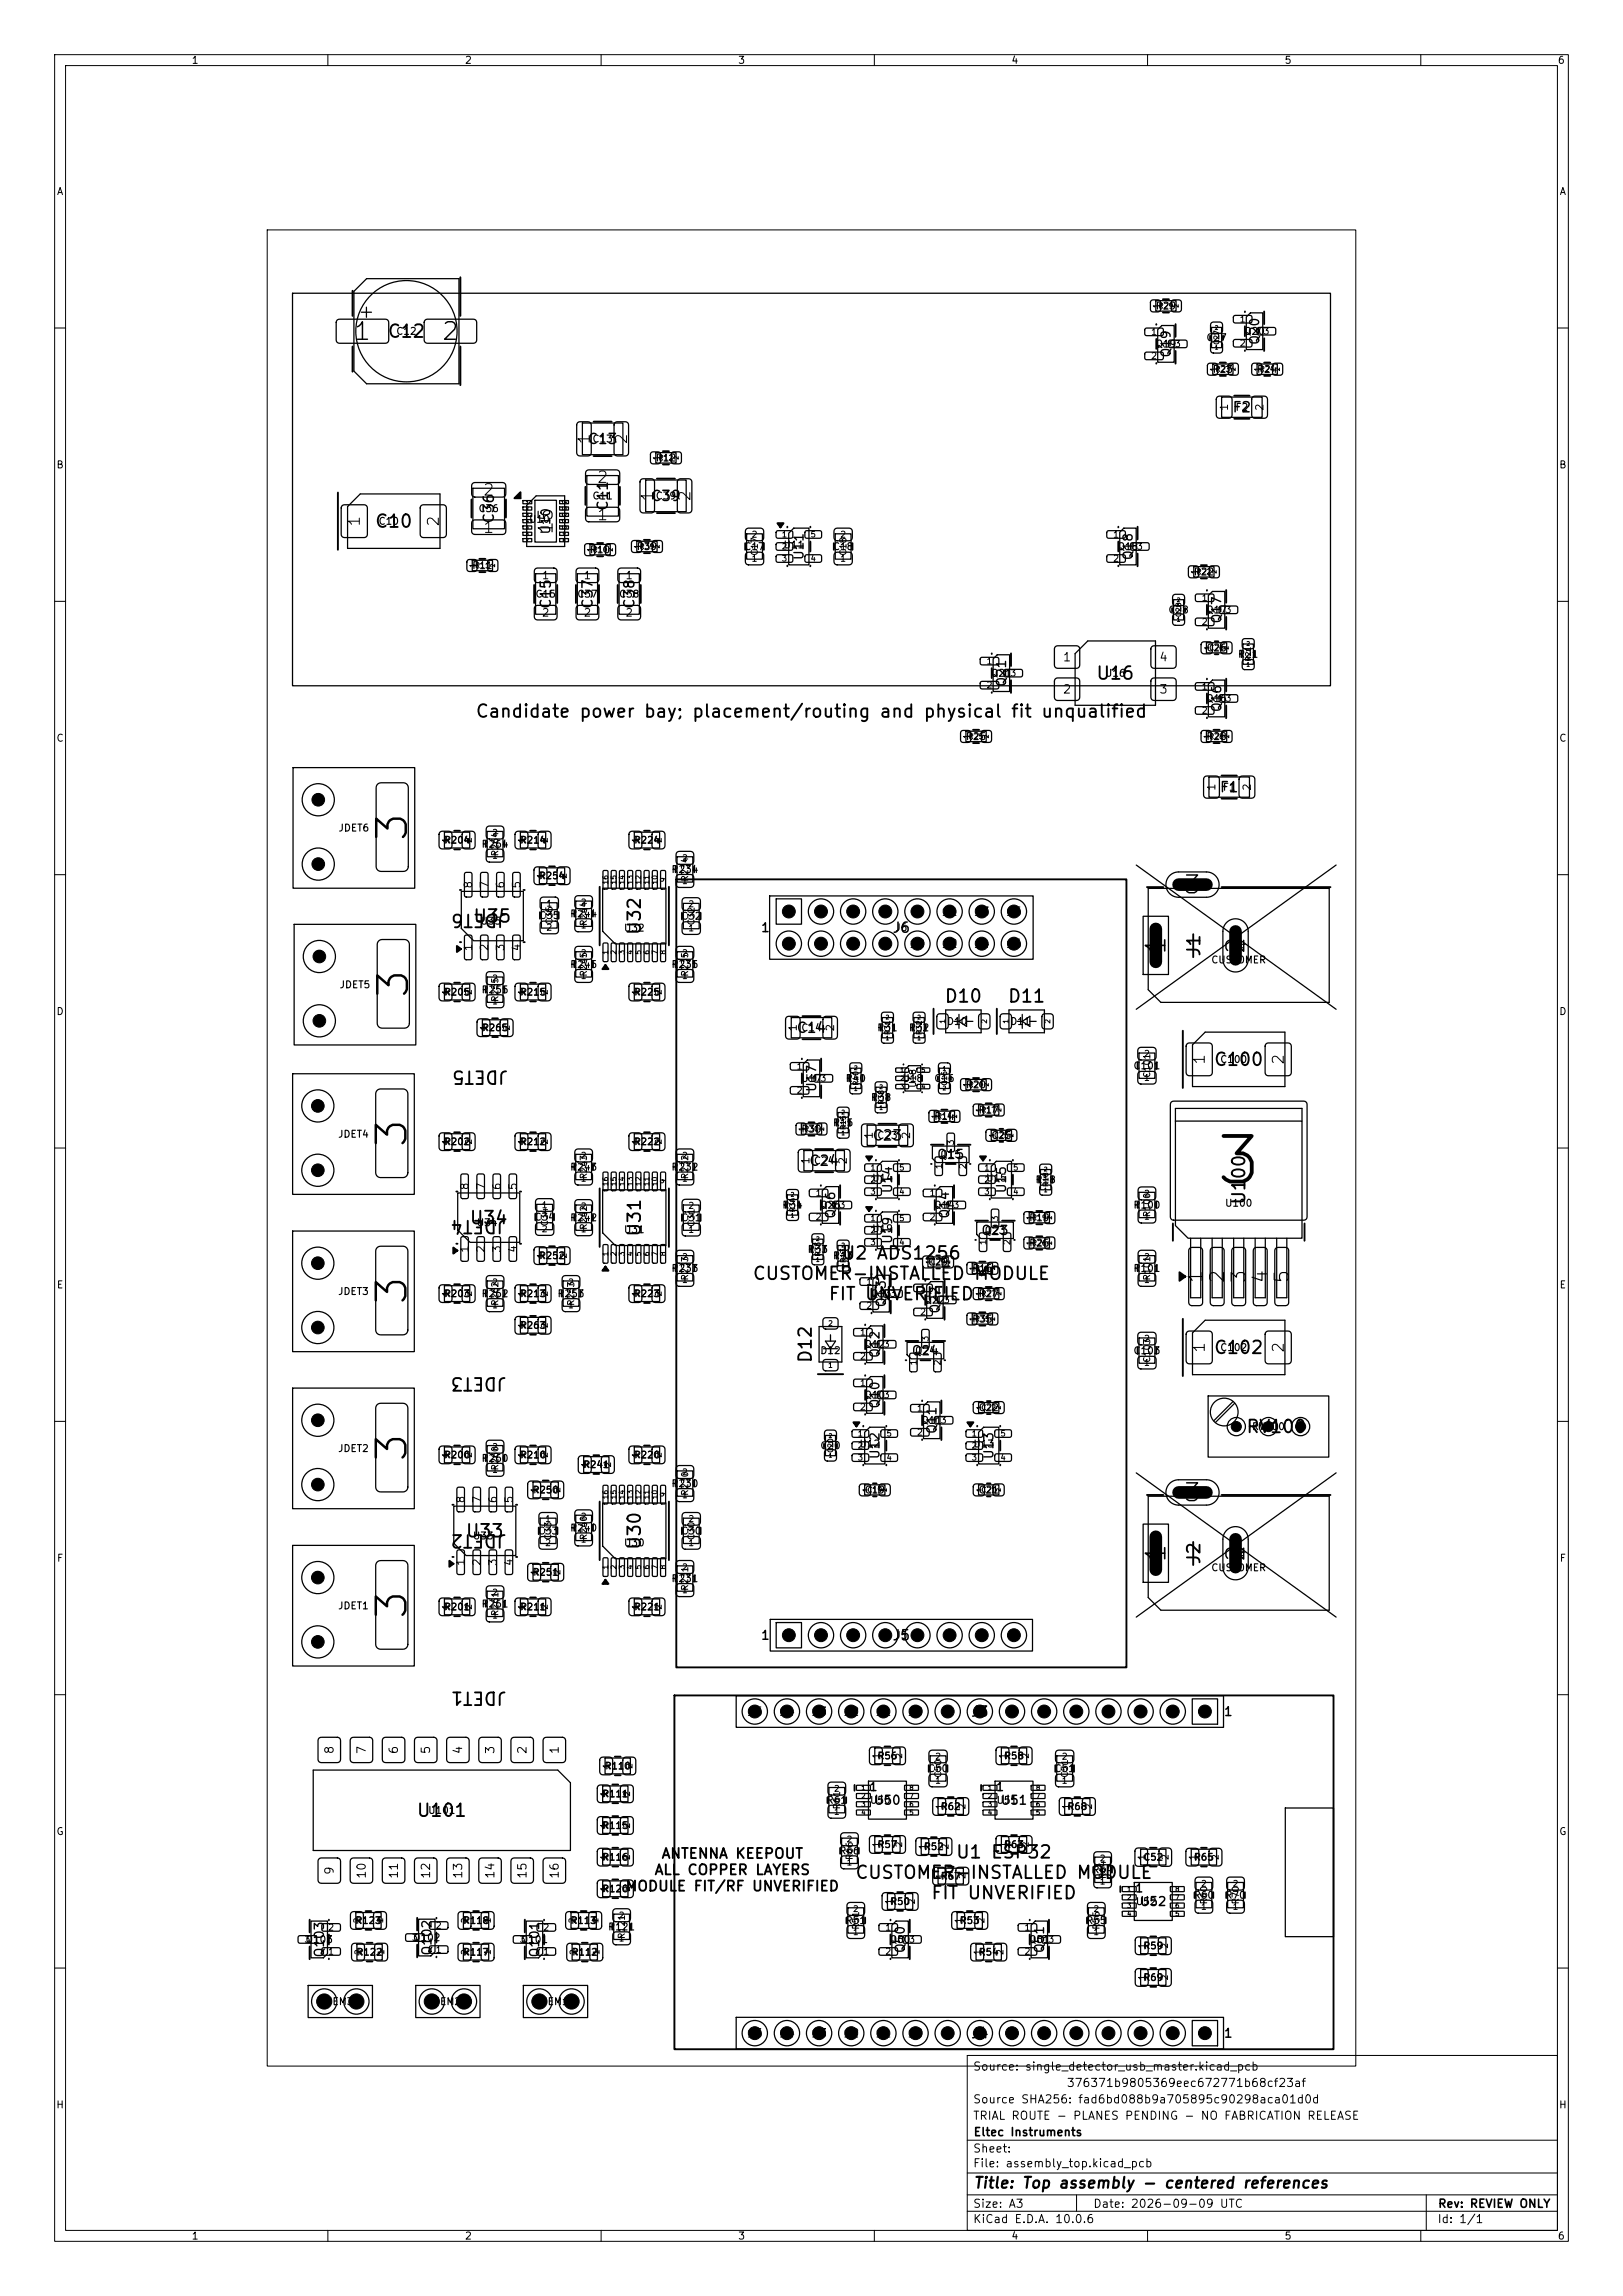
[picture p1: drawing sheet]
<svg xmlns="http://www.w3.org/2000/svg" width="297mm" height="420mm" viewBox="0 0 297 420" stroke-linecap="round" stroke-linejoin="round" font-family="sans-serif">
<defs><g id="words">
<text font-size="8.3" x="221.9" y="218.7">3</text>
<g font-size="5.4">
<text x="75.9" y="154.4" transform="rotate(-90 75.9 154.4)">3</text>
<text x="76.1" y="183.1" transform="rotate(-90 76.1 183.1)">3</text>
<text x="75.8" y="210.4" transform="rotate(-90 75.8 210.4)">3</text>
<text x="75.8" y="239.2" transform="rotate(-90 75.8 239.2)">3</text>
<text x="75.8" y="267.9" transform="rotate(-90 75.8 267.9)">3</text>
<text x="75.8" y="296.7" transform="rotate(-90 75.8 296.7)">3</text>
</g>
<g font-size="3.6">
<text x="214.2" y="175" transform="rotate(-90 214.2 175)">1</text>
<text x="214.2" y="286.2" transform="rotate(-90 214.2 286.2)">1</text>
</g>
<g font-size="3.2">
<text x="64.5" y="63">1</text>
<text x="80.6" y="63">2</text>
<text x="216.4" y="164.3">3</text>
<text x="228.6" y="174.8" transform="rotate(-90 228.6 174.8)">2</text>
<text x="216.4" y="275.5">3</text>
<text x="228.6" y="286" transform="rotate(-90 228.6 286)">2</text>
</g>
<g font-size="2.5">
<text x="101.8" y="98" transform="rotate(-90 101.8 98)">15</text>
<text x="220.7" y="235" transform="rotate(-90 220.7 235)">1</text>
<text x="224.7" y="235" transform="rotate(-90 224.7 235)">2</text>
<text x="228.6" y="235" transform="rotate(-90 228.6 235)">3</text>
<text x="232.6" y="235" transform="rotate(-90 232.6 235)">4</text>
<text x="236.5" y="235" transform="rotate(-90 236.5 235)">5</text>
</g>
<g font-size="2.3">
<text x="70.8" y="62.3">C12</text>
<text x="68.5" y="97.1">C10</text>
<text x="200.4" y="124.9">U16</text>
<text x="86.9" y="131.8">Candidate power bay; placement/routing and physical fit unqualified</text>
<text x="93" y="166.6" transform="rotate(-180 93 166.6)">JDET6</text>
<text x="86.4" y="169.3">U35</text>
<text x="117.8" y="171.2" transform="rotate(-90 117.8 171.2)">U32</text>
<text x="220.2" y="175.1" transform="rotate(-90 220.2 175.1)">J1</text>
<text x="172.7" y="184">D10</text>
<text x="184.3" y="184">D11</text>
<text x="93.2" y="195.3" transform="rotate(-180 93.2 195.3)">JDET5</text>
<text x="222" y="195.5">C100</text>
<text x="228.4" y="220.5" transform="rotate(-90 228.4 220.5)">U100</text>
<text x="85.8" y="224.5">U34</text>
<text x="92.9" y="222.6" transform="rotate(-180 92.9 222.6)">JDET4</text>
<text x="117.8" y="226.4" transform="rotate(-90 117.8 226.4)">U31</text>
<text x="153.9" y="231">U2 ADS1256</text>
<text x="137.6" y="234.7">CUSTOMER-INSTALLED MODULE</text>
<text x="151.5" y="238.4">FIT UNVERIFIED</text>
<text x="92.9" y="251.4" transform="rotate(-180 92.9 251.4)">JDET3</text>
<text x="149.1" y="249.5" transform="rotate(-90 149.1 249.5)">D12</text>
<text x="222" y="248.2">C102</text>
<text x="227.9" y="262.7">RV100</text>
<text x="85.1" y="281.8">U33</text>
<text x="92.9" y="280.1" transform="rotate(-180 92.9 280.1)">JDET2</text>
<text x="117.8" y="283.7" transform="rotate(-90 117.8 283.7)">U30</text>
<text x="220.2" y="286.3" transform="rotate(-90 220.2 286.3)">J2</text>
<text x="92.9" y="308.9" transform="rotate(-180 92.9 308.9)">JDET1</text>
<text x="76.1" y="332.9">U101</text>
<text x="174.8" y="340.5">U1 ESP32</text>
<text x="156.4" y="344.2">CUSTOMER-INSTALLED MODULE</text>
<text x="170.3" y="348">FIT UNVERIFIED</text>
</g>
<g font-size="2.1">
<text x="108.4" y="81.5" transform="rotate(-90 108.4 81.5)">1</text>
<text x="115.3" y="81.5" transform="rotate(-90 115.3 81.5)">2</text>
<text x="109.1" y="88.9">2</text>
<text x="88.2" y="91.2">2</text>
<text x="109.1" y="95.7">1</text>
<text x="120" y="91.9" transform="rotate(-90 120 91.9)">1</text>
<text x="126.9" y="91.9" transform="rotate(-90 126.9 91.9)">2</text>
<text x="88.2" y="98">1</text>
</g>
<g font-size="2">
<text x="66.4" y="96.5" transform="rotate(-90 66.4 96.5)">1</text>
<text x="80.8" y="96.5" transform="rotate(-90 80.8 96.5)">2</text>
<text x="57.1" y="147.8">2</text>
<text x="57.1" y="159.6">1</text>
<text x="57.3" y="176.5">2</text>
<text x="57.3" y="188.2">1</text>
<text x="221" y="194.9" transform="rotate(-90 221 194.9)">1</text>
<text x="235.4" y="194.9" transform="rotate(-90 235.4 194.9)">2</text>
<text x="57" y="203.8">2</text>
<text x="57" y="215.6">1</text>
<text x="57" y="232.6">2</text>
<text x="57" y="244.3">1</text>
<text x="221" y="247.6" transform="rotate(-90 221 247.6)">1</text>
<text x="235.4" y="247.6" transform="rotate(-90 235.4 247.6)">2</text>
<text x="57" y="261.3">2</text>
<text x="57" y="273.1">1</text>
<text x="57" y="290.1">2</text>
<text x="57" y="301.8">1</text>
<text x="178" y="400.8">Title: Top assembly - centered references</text>
</g>
<g font-size="1.9">
<text x="225.4" y="75.9">F2</text>
<text x="107.4" y="81.7">C13</text>
<text x="90.8" y="95.9" transform="rotate(-90 90.8 95.9)">C36</text>
<text x="111.7" y="93.6" transform="rotate(-90 111.7 93.6)">C11</text>
<text x="119" y="92.1">C39</text>
<text x="101.3" y="111.5" transform="rotate(-90 101.3 111.5)">C15</text>
<text x="108.9" y="111.5" transform="rotate(-90 108.9 111.5)">C37</text>
<text x="116.5" y="111.5" transform="rotate(-90 116.5 111.5)">C38</text>
<text x="223.1" y="145.4">F1</text>
<text x="163.2" y="171.1">J6</text>
<text x="145.6" y="189.4">C14</text>
<text x="159.5" y="209.1">C23</text>
<text x="147.9" y="213.7">C24</text>
<text x="163.2" y="300.5">J5</text>
<text x="177.5" y="314.5">J3</text>
<text x="120.9" y="340.4">ANTENNA KEEPOUT</text>
<text x="114.3" y="346.4">MODULE FIT/RF UNVERIFIED</text>
<text x="119.6" y="343.4">ALL COPPER LAYERS</text>
<text x="177.5" y="373.3">J4</text>
</g>
<g font-size="1.7">
<text x="214.6" y="65.5" transform="rotate(-90 214.6 65.5)">Q19</text>
<text x="230.8" y="63.2" transform="rotate(-90 230.8 63.2)">Q20</text>
<text x="147.4" y="102.6" transform="rotate(-90 147.4 102.6)">U11</text>
<text x="207.7" y="102.6" transform="rotate(-90 207.7 102.6)">Q18</text>
<text x="223.9" y="114.2" transform="rotate(-90 223.9 114.2)">Q17</text>
<text x="184.5" y="125.8" transform="rotate(-90 184.5 125.8)">Q21</text>
<text x="223.9" y="130.4" transform="rotate(-90 223.9 130.4)">Q16</text>
<text x="149.8" y="199.9" transform="rotate(-90 149.8 199.9)">U17</text>
<text x="171.4" y="212.4">Q15</text>
<text x="163.7" y="218.4" transform="rotate(-90 163.7 218.4)">U14</text>
<text x="184.5" y="218.4" transform="rotate(-90 184.5 218.4)">U15</text>
<text x="153.2" y="223" transform="rotate(-90 153.2 223)">Q26</text>
<text x="163.7" y="227.7" transform="rotate(-90 163.7 227.7)">U19</text>
<text x="174.1" y="223" transform="rotate(-90 174.1 223)">Q14</text>
<text x="179.5" y="226.3">Q23</text>
<text x="162.5" y="239.3" transform="rotate(-90 162.5 239.3)">Q13</text>
<text x="172.3" y="240.4" transform="rotate(-90 172.3 240.4)">Q22</text>
<text x="161.3" y="248.5" transform="rotate(-90 161.3 248.5)">Q12</text>
<text x="166.7" y="248.3">Q24</text>
<text x="161.3" y="257.8" transform="rotate(-90 161.3 257.8)">Q10</text>
<text x="171.8" y="262.4" transform="rotate(-90 171.8 262.4)">Q11</text>
<text x="161.3" y="267.1" transform="rotate(-90 161.3 267.1)">U12</text>
<text x="182.2" y="267.1" transform="rotate(-90 182.2 267.1)">U13</text>
<text x="59.7" y="358.2" transform="rotate(-90 59.7 358.2)">Q103</text>
<text x="79.4" y="357.8" transform="rotate(-90 79.4 357.8)">Q102</text>
<text x="99.1" y="358.2" transform="rotate(-90 99.1 358.2)">Q101</text>
<text x="166" y="357.4" transform="rotate(-90 166 357.4)">Q50</text>
<text x="191.5" y="357.4" transform="rotate(-90 191.5 357.4)">Q51</text>
</g>
<g font-size="1.6">
<text x="101.1" y="97.9" transform="rotate(-90 101.1 97.9)">U10</text>
<text x="139.1" y="170.9">1</text>
<text x="139.1" y="300.3">1</text>
<text x="223.8" y="314.3">1</text>
<text x="159.8" y="330.5">U50</text>
<text x="183" y="330.5">U51</text>
<text x="208.5" y="349">U52</text>
<text x="223.8" y="373.1">1</text>
</g>
<g font-size="1.5">
<text x="194.4" y="121.4">1</text>
<text x="212" y="121.4">4</text>
<text x="194.4" y="127.2">2</text>
<text x="212" y="127.2">3</text>
<text x="143.5" y="167.9">1</text>
<text x="149.3" y="167.9">3</text>
<text x="155.2" y="167.9">5</text>
<text x="161.1" y="167.9">7</text>
<text x="167" y="167.9">9</text>
<text x="172.1" y="167.9">11</text>
<text x="178" y="167.9">13</text>
<text x="183.9" y="167.9">15</text>
<text x="143.5" y="173.8">2</text>
<text x="149.3" y="173.8">4</text>
<text x="155.2" y="173.8">6</text>
<text x="161.1" y="173.8">8</text>
<text x="166.3" y="173.8">10</text>
<text x="172.1" y="173.8">12</text>
<text x="178" y="173.8">14</text>
<text x="183.9" y="173.8">16</text>
<text x="143.5" y="300.3">1</text>
<text x="149.3" y="300.3">2</text>
<text x="155.2" y="300.3">3</text>
<text x="161.1" y="300.3">4</text>
<text x="167" y="300.3">5</text>
<text x="172.9" y="300.3">6</text>
<text x="178.8" y="300.3">7</text>
<text x="184.7" y="300.3">8</text>
<text x="136.5" y="314.2">15</text>
<text x="142.4" y="314.2">14</text>
<text x="148.3" y="314.2">13</text>
<text x="154.1" y="314.2">12</text>
<text x="160" y="314.2">11</text>
<text x="165.9" y="314.2">10</text>
<text x="172.5" y="314.2">9</text>
<text x="178.4" y="314.2">8</text>
<text x="184.3" y="314.2">7</text>
<text x="190.2" y="314.2">6</text>
<text x="196.1" y="314.2">5</text>
<text x="202" y="314.2">4</text>
<text x="207.8" y="314.2">3</text>
<text x="213.7" y="314.2">2</text>
<text x="219.6" y="314.2">1</text>
<text x="61.4" y="321" transform="rotate(-90 61.4 321)">8</text>
<text x="67.3" y="321" transform="rotate(-90 67.3 321)">7</text>
<text x="73.2" y="321" transform="rotate(-90 73.2 321)">6</text>
<text x="79.1" y="321" transform="rotate(-90 79.1 321)">5</text>
<text x="85" y="321" transform="rotate(-90 85 321)">4</text>
<text x="90.9" y="321" transform="rotate(-90 90.9 321)">3</text>
<text x="96.7" y="321" transform="rotate(-90 96.7 321)">2</text>
<text x="102.6" y="321" transform="rotate(-90 102.6 321)">1</text>
<text x="159" y="328">1</text>
<text x="182.1" y="328">1</text>
<text x="61.4" y="343.1" transform="rotate(-90 61.4 343.1)">9</text>
<text x="67.3" y="343.8" transform="rotate(-90 67.3 343.8)">10</text>
<text x="73.2" y="343.8" transform="rotate(-90 73.2 343.8)">11</text>
<text x="79.1" y="343.8" transform="rotate(-90 79.1 343.8)">12</text>
<text x="85" y="343.8" transform="rotate(-90 85 343.8)">13</text>
<text x="90.9" y="343.8" transform="rotate(-90 90.9 343.8)">14</text>
<text x="96.7" y="343.8" transform="rotate(-90 96.7 343.8)">15</text>
<text x="102.6" y="343.8" transform="rotate(-90 102.6 343.8)">16</text>
<text x="207.6" y="346.5">1</text>
<text x="58.4" y="367.3">2</text>
<text x="64.3" y="367.3">1</text>
<text x="78.1" y="367.3">2</text>
<text x="84" y="367.3">1</text>
<text x="97.8" y="367.3">2</text>
<text x="103.7" y="367.3">1</text>
<text x="136.5" y="373.1">15</text>
<text x="142.4" y="373.1">14</text>
<text x="148.3" y="373.1">13</text>
<text x="154.1" y="373.1">12</text>
<text x="160" y="373.1">11</text>
<text x="165.9" y="373.1">10</text>
<text x="172.5" y="373.1">9</text>
<text x="178.4" y="373.1">8</text>
<text x="184.3" y="373.1">7</text>
<text x="190.2" y="373.1">6</text>
<text x="196.1" y="373.1">5</text>
<text x="202" y="373.1">4</text>
<text x="207.8" y="373.1">3</text>
<text x="213.7" y="373.1">2</text>
<text x="219.6" y="373.1">1</text>
<text x="178" y="379.1">Source: single_detector_usb_master.kicad_pcb</text>
<text x="195.1" y="382.1">376371b9805369eec672771b68cf23af</text>
<text x="178" y="388.1">TRIAL ROUTE - PLANES PENDING - NO FABRICATION RELEASE</text>
<text x="178" y="385.1">Source SHA256: fad6bd088b9a705895c90298aca01d0d</text>
<text x="178" y="394.1">Sheet:</text>
<text x="178" y="391.1">Eltec Instruments</text>
<text x="178" y="396.8">File: assembly_top.kicad_pcb</text>
<text x="178" y="407">KiCad E.D.A. 10.0.6</text>
<text x="178" y="404.2">Size: A3</text>
<text x="200" y="404.2">Date: 2026-09-09 UTC</text>
<text x="263" y="407">Id: 1/1</text>
<text x="263" y="404.2">Rev: REVIEW ONLY</text>
</g>
<g font-size="1.4">
<text x="225" y="75.3" transform="rotate(-90 225 75.3)">1</text>
<text x="231.5" y="75.3" transform="rotate(-90 231.5 75.3)">2</text>
<text x="99.1" y="106.3">1</text>
<text x="106.7" y="106.3">1</text>
<text x="114.3" y="106.3">1</text>
<text x="99.1" y="113.1">2</text>
<text x="106.7" y="113.1">2</text>
<text x="114.3" y="113.1">2</text>
<text x="222.7" y="144.8" transform="rotate(-90 222.7 144.8)">1</text>
<text x="229.2" y="144.8" transform="rotate(-90 229.2 144.8)">2</text>
<text x="86.7" y="162.6" transform="rotate(-90 86.7 162.6)">8</text>
<text x="89.7" y="162.6" transform="rotate(-90 89.7 162.6)">7</text>
<text x="92.6" y="162.6" transform="rotate(-90 92.6 162.6)">6</text>
<text x="95.6" y="162.6" transform="rotate(-90 95.6 162.6)">5</text>
<text x="86.7" y="174.1" transform="rotate(-90 86.7 174.1)">1</text>
<text x="89.7" y="174.1" transform="rotate(-90 89.7 174.1)">2</text>
<text x="92.6" y="174.1" transform="rotate(-90 92.6 174.1)">3</text>
<text x="95.6" y="174.1" transform="rotate(-90 95.6 174.1)">4</text>
<text x="146.1" y="188.8" transform="rotate(-90 146.1 188.8)">1</text>
<text x="153" y="188.8" transform="rotate(-90 153 188.8)">2</text>
<text x="160" y="208.5" transform="rotate(-90 160 208.5)">1</text>
<text x="166.9" y="208.5" transform="rotate(-90 166.9 208.5)">2</text>
<text x="148.5" y="213.1" transform="rotate(-90 148.5 213.1)">1</text>
<text x="155.3" y="213.1" transform="rotate(-90 155.3 213.1)">2</text>
<text x="86.1" y="217.8" transform="rotate(-90 86.1 217.8)">8</text>
<text x="89" y="217.8" transform="rotate(-90 89 217.8)">7</text>
<text x="92" y="217.8" transform="rotate(-90 92 217.8)">6</text>
<text x="94.9" y="217.8" transform="rotate(-90 94.9 217.8)">5</text>
<text x="86.1" y="229.3" transform="rotate(-90 86.1 229.3)">1</text>
<text x="89" y="229.3" transform="rotate(-90 89 229.3)">2</text>
<text x="92" y="229.3" transform="rotate(-90 92 229.3)">3</text>
<text x="94.9" y="229.3" transform="rotate(-90 94.9 229.3)">4</text>
<text x="85.4" y="275.1" transform="rotate(-90 85.4 275.1)">8</text>
<text x="88.3" y="275.1" transform="rotate(-90 88.3 275.1)">7</text>
<text x="91.2" y="275.1" transform="rotate(-90 91.2 275.1)">6</text>
<text x="94.2" y="275.1" transform="rotate(-90 94.2 275.1)">5</text>
<text x="85.4" y="286.6" transform="rotate(-90 85.4 286.6)">1</text>
<text x="88.3" y="286.6" transform="rotate(-90 88.3 286.6)">2</text>
<text x="91.2" y="286.6" transform="rotate(-90 91.2 286.6)">3</text>
<text x="94.2" y="286.6" transform="rotate(-90 94.2 286.6)">4</text>
</g>
<g font-size="1.3">
<text x="35" y="12">1</text>
<text x="85" y="12">2</text>
<text x="135" y="12">3</text>
<text x="185" y="12">4</text>
<text x="235" y="12">5</text>
<text x="285" y="12">6</text>
<text x="10.3" y="36">A</text>
<text x="285.3" y="36">A</text>
<text x="211.4" y="56.9">R29</text>
<text x="72.4" y="61.6">C12</text>
<text x="211.4" y="63.9">Q193</text>
<text x="220.6" y="62.7">C27</text>
<text x="227.6" y="61.6">Q203</text>
<text x="221.8" y="68.5">R23</text>
<text x="229.9" y="68.5">R24</text>
<text x="226" y="75.4">F2</text>
<text x="108.3" y="81.2">C13</text>
<text x="10.2" y="86">B</text>
<text x="119.9" y="84.7">R12</text>
<text x="285.2" y="86">B</text>
<text x="87.5" y="94">C36</text>
<text x="96.7" y="95.9">U10</text>
<text x="108.3" y="91.7">C11</text>
<text x="119.9" y="91.7">C39</text>
<text x="69.2" y="96.3">C10</text>
<text x="107.8" y="101.5">R10</text>
<text x="116.4" y="100.9">R39</text>
<text x="136.1" y="100.9">C17</text>
<text x="143.3" y="100.6">U11</text>
<text x="152.3" y="100.9">C18</text>
<text x="204.4" y="100.9">Q183</text>
<text x="86.3" y="104.4">R11</text>
<text x="218.3" y="105.6">R22</text>
<text x="97.9" y="109.6">C15</text>
<text x="105.5" y="109.6">C37</text>
<text x="113.2" y="109.6">C38</text>
<text x="213.7" y="112.5">C28</text>
<text x="220.6" y="112.5">Q173</text>
<text x="220.6" y="119.5">C26</text>
<text x="181.2" y="124.1">Q213</text>
<text x="202.1" y="124.1">U16</text>
<text x="226.4" y="120.6">R21</text>
<text x="220.6" y="128.7">Q163</text>
<text x="10.2" y="136">C</text>
<text x="176.6" y="135.7">R25</text>
<text x="220.6" y="135.7">R28</text>
<text x="285.2" y="136">C</text>
<text x="223.7" y="144.9">F1</text>
<text x="61.8" y="152.4">JDET6</text>
<text x="81.1" y="154.6">R204</text>
<text x="88" y="155.4">R264</text>
<text x="95" y="154.6">R214</text>
<text x="115.8" y="154.6">R224</text>
<text x="98.4" y="161.2">R254</text>
<text x="122.8" y="160">R234</text>
<text x="87.8" y="169.4">U35</text>
<text x="98.5" y="168.4">C35</text>
<text x="104.2" y="168.1">R244</text>
<text x="114.1" y="170.7">U32</text>
<text x="124.5" y="168.5">C32</text>
<text x="163.7" y="170.6">J6</text>
<text x="225.5" y="173.8">J1</text>
<text x="104.2" y="177.4">R245</text>
<text x="122.8" y="177.4">R235</text>
<text x="221.5" y="176.5">CUSTOMER</text>
<text x="10.2" y="186">D</text>
<text x="62" y="181.1">JDET5</text>
<text x="81.1" y="182.4">R205</text>
<text x="88" y="182">R255</text>
<text x="95" y="182.4">R215</text>
<text x="115.8" y="182.4">R225</text>
<text x="285.2" y="186">D</text>
<text x="88" y="189">R265</text>
<text x="146.5" y="189">C14</text>
<text x="160.4" y="189">R31</text>
<text x="166.2" y="189">R32</text>
<text x="173.2" y="187.8">D10</text>
<text x="184.8" y="187.8">D11</text>
<text x="207.3" y="195.9">C101</text>
<text x="223.2" y="194.7">C100</text>
<text x="146.5" y="198.2">U173</text>
<text x="154.6" y="198.2">R40</text>
<text x="159.3" y="201.7">R38</text>
<text x="165" y="198.2">U18</text>
<text x="170.8" y="198.2">C16</text>
<text x="176.6" y="199.4">R20</text>
<text x="61.8" y="208.4">JDET4</text>
<text x="81.1" y="209.8">R202</text>
<text x="95" y="209.8">R212</text>
<text x="115.8" y="209.8">R222</text>
<text x="146.5" y="207.5">R30</text>
<text x="152.3" y="206.3">R15</text>
<text x="160.4" y="208.6">C23</text>
<text x="170.8" y="205.2">R14</text>
<text x="179" y="204">R17</text>
<text x="181.3" y="208.6">C25</text>
<text x="104.2" y="214.4">R243</text>
<text x="122.8" y="214.4">R232</text>
<text x="148.8" y="213.3">C24</text>
<text x="172" y="212.1">Q15</text>
<text x="143" y="221.4">R34</text>
<text x="150" y="221.4">Q263</text>
<text x="159.5" y="216.4">U14</text>
<text x="170.8" y="221.4">Q143</text>
<text x="180.3" y="216.4">U15</text>
<text x="189.4" y="216.7">R18</text>
<text x="207.3" y="221.4">R100</text>
<text x="224.1" y="221">U100</text>
<text x="87.1" y="224.6">U34</text>
<text x="97.7" y="223.6">C34</text>
<text x="104.2" y="223.7">R242</text>
<text x="114.1" y="225.9">U31</text>
<text x="124.5" y="223.7">C31</text>
<text x="159.5" y="225.7">U19</text>
<text x="180.1" y="226">Q23</text>
<text x="188.2" y="223.7">R19</text>
<text x="98.4" y="230.6">R252</text>
<text x="122.8" y="233">R233</text>
<text x="147.7" y="229.5">R33</text>
<text x="152.3" y="230.6">R13</text>
<text x="169.7" y="231.8">C29</text>
<text x="177.8" y="233">R16</text>
<text x="188.2" y="228.3">R26</text>
<text x="207.3" y="233">R101</text>
<text x="10.3" y="236">E</text>
<text x="61.8" y="237.2">JDET3</text>
<text x="81.1" y="237.6">R203</text>
<text x="88" y="237.6">R262</text>
<text x="95" y="237.6">R213</text>
<text x="101.9" y="237.6">R253</text>
<text x="115.8" y="237.6">R223</text>
<text x="159.2" y="237.6">Q133</text>
<text x="169.1" y="238.8">Q223</text>
<text x="179" y="237.6">R27</text>
<text x="285.3" y="236">E</text>
<text x="95" y="243.4">R263</text>
<text x="177.8" y="242.2">R35</text>
<text x="150" y="248">D12</text>
<text x="158.1" y="246.9">Q123</text>
<text x="167.3" y="248">Q24</text>
<text x="207.3" y="248">C103</text>
<text x="223.2" y="247.4">C102</text>
<text x="158.1" y="256.1">Q103</text>
<text x="168.5" y="260.8">Q113</text>
<text x="179" y="258.4">C22</text>
<text x="229" y="261.9">RV100</text>
<text x="61.8" y="265.9">JDET2</text>
<text x="81.1" y="267.1">R200</text>
<text x="88" y="267.7">R260</text>
<text x="95" y="267.1">R210</text>
<text x="106.5" y="268.9">R241</text>
<text x="115.8" y="267.1">R220</text>
<text x="150" y="265.4">C20</text>
<text x="157.2" y="265.1">U12</text>
<text x="178" y="265.1">U13</text>
<text x="97.3" y="273.5">R250</text>
<text x="122.8" y="272.3">R230</text>
<text x="158.1" y="273.5">C19</text>
<text x="179" y="273.5">C21</text>
<text x="86.4" y="281.9">U33</text>
<text x="98.3" y="281">C33</text>
<text x="104.2" y="280.4">R240</text>
<text x="124.5" y="281">C30</text>
<text x="10.3" y="286">F</text>
<text x="114.1" y="283.2">U30</text>
<text x="221.5" y="287.7">CUSTOMER</text>
<text x="225.5" y="284.9">J2</text>
<text x="285.3" y="286">F</text>
<text x="97.3" y="288.6">R251</text>
<text x="122.8" y="289.7">R231</text>
<text x="61.8" y="294.7">JDET1</text>
<text x="81.1" y="294.9">R201</text>
<text x="88" y="294.3">R261</text>
<text x="95" y="294.9">R211</text>
<text x="115.8" y="294.9">R221</text>
<text x="163.7" y="300.1">J5</text>
<text x="178.1" y="314">J3</text>
<text x="110.5" y="324">R110</text>
<text x="160.4" y="322.1">R56</text>
<text x="183.6" y="322.1">R58</text>
<text x="110" y="329.1">R111</text>
<text x="169.7" y="324.5">C50</text>
<text x="192.9" y="324.5">C51</text>
<text x="10.2" y="336">G</text>
<text x="78.2" y="332.1">U101</text>
<text x="110" y="334.9">R115</text>
<text x="151.2" y="330.3">R61</text>
<text x="159.1" y="330.3">U50</text>
<text x="172" y="331.4">R62</text>
<text x="182.3" y="330.3">U51</text>
<text x="195.2" y="331.4">R68</text>
<text x="285.2" y="336">G</text>
<text x="110" y="340.7">R116</text>
<text x="153.5" y="339.5">R66</text>
<text x="160.4" y="338.4">R57</text>
<text x="168.9" y="338.7">R52</text>
<text x="183.6" y="338.4">R63</text>
<text x="209.1" y="340.7">C52</text>
<text x="218.3" y="340.7">R65</text>
<text x="110" y="346.5">R120</text>
<text x="172" y="344.2">R67</text>
<text x="199.8" y="343">R64</text>
<text x="218.3" y="347.6">R60</text>
<text x="224.1" y="347.6">R70</text>
<text x="64.8" y="352.3">R123</text>
<text x="84.5" y="352.3">R118</text>
<text x="104.2" y="352.3">R113</text>
<text x="111.2" y="353.4">R121</text>
<text x="154.6" y="352.3">R51</text>
<text x="162.7" y="348.8">R50</text>
<text x="175.5" y="352.3">R53</text>
<text x="198.6" y="352.3">R55</text>
<text x="207.7" y="348.8">U52</text>
<text x="55.8" y="355.7">Q103</text>
<text x="65" y="358">R122</text>
<text x="75.5" y="355.4">Q102</text>
<text x="84.5" y="358">R117</text>
<text x="95.2" y="355.7">Q101</text>
<text x="104.4" y="358">R112</text>
<text x="162.7" y="355.7">Q503</text>
<text x="179" y="358">R54</text>
<text x="188.2" y="355.7">Q513</text>
<text x="209.1" y="356.9">R59</text>
<text x="209.1" y="362.7">R69</text>
<text x="59.8" y="367.1">JEM3</text>
<text x="79.4" y="367.1">JEM2</text>
<text x="99.1" y="367.1">JEM1</text>
<text x="178.1" y="372.9">J4</text>
<text x="10.2" y="386">H</text>
<text x="285.2" y="386">H</text>
<text x="35" y="410">1</text>
<text x="85" y="410">2</text>
<text x="135" y="410">3</text>
<text x="185" y="410">4</text>
<text x="235" y="410">5</text>
<text x="285" y="410">6</text>
</g>
<g font-size="1.2">
<text x="139" y="101.8" transform="rotate(-90 139 101.8)">C17</text>
<text x="155.2" y="101.8" transform="rotate(-90 155.2 101.8)">C18</text>
<text x="91.5" y="156.8" transform="rotate(-90 91.5 156.8)">R264</text>
<text x="126.2" y="161.4" transform="rotate(-90 126.2 161.4)">R234</text>
<text x="101.4" y="169.2" transform="rotate(-90 101.4 169.2)">C35</text>
<text x="107.7" y="169.5" transform="rotate(-90 107.7 169.5)">R244</text>
<text x="127.4" y="169.4" transform="rotate(-90 127.4 169.4)">C32</text>
<text x="107.7" y="178.8" transform="rotate(-90 107.7 178.8)">R245</text>
<text x="126.2" y="178.8" transform="rotate(-90 126.2 178.8)">R235</text>
<text x="91.5" y="183.4" transform="rotate(-90 91.5 183.4)">R255</text>
<text x="210.8" y="197.3" transform="rotate(-90 210.8 197.3)">C101</text>
<text x="167.9" y="199.1" transform="rotate(-90 167.9 199.1)">U18</text>
<text x="107.7" y="215.8" transform="rotate(-90 107.7 215.8)">R243</text>
<text x="126.2" y="215.8" transform="rotate(-90 126.2 215.8)">R232</text>
<text x="100.5" y="224.4" transform="rotate(-90 100.5 224.4)">C34</text>
<text x="107.7" y="225.1" transform="rotate(-90 107.7 225.1)">R242</text>
<text x="127.4" y="224.5" transform="rotate(-90 127.4 224.5)">C31</text>
<text x="210.8" y="222.8" transform="rotate(-90 210.8 222.8)">R100</text>
<text x="91.5" y="239" transform="rotate(-90 91.5 239)">R262</text>
<text x="105.4" y="239" transform="rotate(-90 105.4 239)">R253</text>
<text x="126.2" y="234.3" transform="rotate(-90 126.2 234.3)">R233</text>
<text x="210.8" y="234.3" transform="rotate(-90 210.8 234.3)">R101</text>
<text x="210.8" y="249.4" transform="rotate(-90 210.8 249.4)">C103</text>
<text x="91.5" y="269.1" transform="rotate(-90 91.5 269.1)">R260</text>
<text x="126.2" y="273.7" transform="rotate(-90 126.2 273.7)">R230</text>
<text x="101.2" y="281.8" transform="rotate(-90 101.2 281.8)">C33</text>
<text x="107.7" y="281.8" transform="rotate(-90 107.7 281.8)">R240</text>
<text x="127.4" y="281.8" transform="rotate(-90 127.4 281.8)">C30</text>
<text x="126.2" y="291.1" transform="rotate(-90 126.2 291.1)">R231</text>
<text x="91.5" y="295.7" transform="rotate(-90 91.5 295.7)">R261</text>
<text x="172.5" y="325.3" transform="rotate(-90 172.5 325.3)">C50</text>
<text x="195.7" y="325.3" transform="rotate(-90 195.7 325.3)">C51</text>
<text x="154" y="331.1" transform="rotate(-90 154 331.1)">R61</text>
<text x="156.3" y="340.4" transform="rotate(-90 156.3 340.4)">R66</text>
<text x="202.7" y="343.8" transform="rotate(-90 202.7 343.8)">R64</text>
<text x="157.5" y="353.1" transform="rotate(-90 157.5 353.1)">R51</text>
<text x="201.5" y="353.1" transform="rotate(-90 201.5 353.1)">R55</text>
<text x="221.2" y="348.5" transform="rotate(-90 221.2 348.5)">R60</text>
<text x="227" y="348.5" transform="rotate(-90 227 348.5)">R70</text>
<text x="114.6" y="354.8" transform="rotate(-90 114.6 354.8)">R121</text>
</g>
<g font-size="1.1">
<text x="226.7" y="59.3">1</text>
<text x="210.5" y="61.6">1</text>
<text x="210.5" y="66">2</text>
<text x="226.7" y="63.7">2</text>
<text x="137.4" y="98.6">2</text>
<text x="153.6" y="98.6">2</text>
<text x="203.6" y="98.6">1</text>
<text x="137.4" y="103">1</text>
<text x="153.6" y="103">1</text>
<text x="203.6" y="103">2</text>
<text x="219.8" y="110.2">1</text>
<text x="219.8" y="114.6">2</text>
<text x="180.4" y="121.8">1</text>
<text x="180.4" y="126.2">2</text>
<text x="219.8" y="126.4">1</text>
<text x="219.8" y="130.8">2</text>
<text x="82.4" y="154.3" transform="rotate(-90 82.4 154.3)">1</text>
<text x="86.6" y="154.3" transform="rotate(-90 86.6 154.3)">2</text>
<text x="90" y="153.1">2</text>
<text x="96.2" y="154.3" transform="rotate(-90 96.2 154.3)">1</text>
<text x="100.5" y="154.3" transform="rotate(-90 100.5 154.3)">2</text>
<text x="117.1" y="154.3" transform="rotate(-90 117.1 154.3)">1</text>
<text x="121.3" y="154.3" transform="rotate(-90 121.3 154.3)">2</text>
<text x="90" y="157.3">1</text>
<text x="99.7" y="160.8" transform="rotate(-90 99.7 160.8)">1</text>
<text x="104" y="160.8" transform="rotate(-90 104 160.8)">2</text>
<text x="124.7" y="162">1</text>
<text x="124.7" y="157.7">2</text>
<text x="99.9" y="166.1">1</text>
<text x="106.2" y="165.8">2</text>
<text x="125.9" y="166.2">2</text>
<text x="99.9" y="170.5">2</text>
<text x="106.2" y="170.1">1</text>
<text x="125.9" y="170.6">1</text>
<text x="90" y="179.7">2</text>
<text x="106.2" y="179.3">1</text>
<text x="106.2" y="175.1">2</text>
<text x="124.7" y="179.3">1</text>
<text x="124.7" y="175.1">2</text>
<text x="82.4" y="182.1" transform="rotate(-90 82.4 182.1)">1</text>
<text x="86.6" y="182.1" transform="rotate(-90 86.6 182.1)">2</text>
<text x="90" y="184">1</text>
<text x="96.2" y="182.1" transform="rotate(-90 96.2 182.1)">1</text>
<text x="100.5" y="182.1" transform="rotate(-90 100.5 182.1)">2</text>
<text x="117.1" y="182.1" transform="rotate(-90 117.1 182.1)">1</text>
<text x="121.3" y="182.1" transform="rotate(-90 121.3 182.1)">2</text>
<text x="89.3" y="188.6" transform="rotate(-90 89.3 188.6)">1</text>
<text x="93.5" y="188.6" transform="rotate(-90 93.5 188.6)">2</text>
<text x="145.7" y="195.9">1</text>
<text x="209.2" y="198">1</text>
<text x="209.2" y="193.6">2</text>
<text x="145.7" y="200.3">2</text>
<text x="82.4" y="209.5" transform="rotate(-90 82.4 209.5)">1</text>
<text x="86.6" y="209.5" transform="rotate(-90 86.6 209.5)">2</text>
<text x="96.2" y="209.5" transform="rotate(-90 96.2 209.5)">1</text>
<text x="100.5" y="209.5" transform="rotate(-90 100.5 209.5)">2</text>
<text x="117.1" y="209.5" transform="rotate(-90 117.1 209.5)">1</text>
<text x="121.3" y="209.5" transform="rotate(-90 121.3 209.5)">2</text>
<text x="174.8" y="209.6" transform="rotate(-90 174.8 209.6)">3</text>
<text x="106.2" y="212.2">2</text>
<text x="124.7" y="212.2">2</text>
<text x="172.6" y="214" transform="rotate(-90 172.6 214)">1</text>
<text x="177" y="214" transform="rotate(-90 177 214)">2</text>
<text x="99" y="221.3">1</text>
<text x="106.2" y="216.4">1</text>
<text x="106.2" y="221.4">2</text>
<text x="124.7" y="216.4">1</text>
<text x="125.9" y="221.4">2</text>
<text x="149.1" y="219.1">1</text>
<text x="170" y="219.1">1</text>
<text x="209.3" y="219.1">2</text>
<text x="99" y="225.7">2</text>
<text x="106.2" y="225.7">1</text>
<text x="125.9" y="225.8">1</text>
<text x="149.1" y="223.5">2</text>
<text x="170" y="223.5">2</text>
<text x="180.8" y="227.9" transform="rotate(-90 180.8 227.9)">1</text>
<text x="183" y="223.5" transform="rotate(-90 183 223.5)">3</text>
<text x="185.2" y="227.9" transform="rotate(-90 185.2 227.9)">2</text>
<text x="209.3" y="223.4">1</text>
<text x="99.7" y="230.3" transform="rotate(-90 99.7 230.3)">1</text>
<text x="104" y="230.3" transform="rotate(-90 104 230.3)">2</text>
<text x="124.7" y="230.7">2</text>
<text x="209.3" y="230.7">2</text>
<text x="82.4" y="237.3" transform="rotate(-90 82.4 237.3)">1</text>
<text x="86.6" y="237.3" transform="rotate(-90 86.6 237.3)">2</text>
<text x="90" y="239.6">1</text>
<text x="90" y="235.3">2</text>
<text x="96.2" y="237.3" transform="rotate(-90 96.2 237.3)">1</text>
<text x="100.5" y="237.3" transform="rotate(-90 100.5 237.3)">2</text>
<text x="103.9" y="239.6">1</text>
<text x="103.9" y="235.3">2</text>
<text x="117.1" y="237.3" transform="rotate(-90 117.1 237.3)">1</text>
<text x="121.3" y="237.3" transform="rotate(-90 121.3 237.3)">2</text>
<text x="124.7" y="234.9">1</text>
<text x="158.4" y="235.3">1</text>
<text x="158.4" y="239.7">2</text>
<text x="168.3" y="236.5">1</text>
<text x="209.3" y="234.9">1</text>
<text x="96.2" y="243" transform="rotate(-90 96.2 243)">1</text>
<text x="100.5" y="243" transform="rotate(-90 100.5 243)">2</text>
<text x="157.3" y="244.6">1</text>
<text x="168.3" y="240.9">2</text>
<text x="170.2" y="245.5" transform="rotate(-90 170.2 245.5)">3</text>
<text x="209.2" y="245.7">2</text>
<text x="157.3" y="249">2</text>
<text x="168" y="249.9" transform="rotate(-90 168 249.9)">1</text>
<text x="172.4" y="249.9" transform="rotate(-90 172.4 249.9)">2</text>
<text x="209.2" y="250.1">1</text>
<text x="157.3" y="253.8">1</text>
<text x="157.3" y="258.2">2</text>
<text x="167.7" y="258.5">1</text>
<text x="167.7" y="262.9">2</text>
<text x="225.6" y="261.8">1</text>
<text x="231.5" y="261.8">2</text>
<text x="237.4" y="261.8">3</text>
<text x="82.4" y="266.8" transform="rotate(-90 82.4 266.8)">1</text>
<text x="86.6" y="266.8" transform="rotate(-90 86.6 266.8)">2</text>
<text x="90" y="269.7">1</text>
<text x="90" y="265.5">2</text>
<text x="96.2" y="266.8" transform="rotate(-90 96.2 266.8)">1</text>
<text x="100.5" y="266.8" transform="rotate(-90 100.5 266.8)">2</text>
<text x="107.8" y="268.5" transform="rotate(-90 107.8 268.5)">1</text>
<text x="112.1" y="268.5" transform="rotate(-90 112.1 268.5)">2</text>
<text x="117.1" y="266.8" transform="rotate(-90 117.1 266.8)">1</text>
<text x="121.3" y="266.8" transform="rotate(-90 121.3 266.8)">2</text>
<text x="98.6" y="273.2" transform="rotate(-90 98.6 273.2)">1</text>
<text x="102.8" y="273.2" transform="rotate(-90 102.8 273.2)">2</text>
<text x="124.7" y="274.3">1</text>
<text x="124.7" y="270.1">2</text>
<text x="99.7" y="278.7">1</text>
<text x="106.2" y="278.2">2</text>
<text x="125.9" y="278.7">2</text>
<text x="99.7" y="283.1">2</text>
<text x="106.2" y="282.4">1</text>
<text x="124.7" y="287.5">2</text>
<text x="125.9" y="283.1">1</text>
<text x="90" y="292.1">2</text>
<text x="98.6" y="288.2" transform="rotate(-90 98.6 288.2)">1</text>
<text x="102.8" y="288.2" transform="rotate(-90 102.8 288.2)">2</text>
<text x="124.7" y="291.7">1</text>
<text x="82.4" y="294.5" transform="rotate(-90 82.4 294.5)">1</text>
<text x="86.6" y="294.5" transform="rotate(-90 86.6 294.5)">2</text>
<text x="90" y="296.3">1</text>
<text x="96.2" y="294.5" transform="rotate(-90 96.2 294.5)">1</text>
<text x="100.5" y="294.5" transform="rotate(-90 100.5 294.5)">2</text>
<text x="117.1" y="294.5" transform="rotate(-90 117.1 294.5)">1</text>
<text x="121.3" y="294.5" transform="rotate(-90 121.3 294.5)">2</text>
<text x="111.8" y="323.7" transform="rotate(-90 111.8 323.7)">1</text>
<text x="116" y="323.7" transform="rotate(-90 116 323.7)">2</text>
<text x="161.1" y="321.8" transform="rotate(-90 161.1 321.8)">1</text>
<text x="165.3" y="321.8" transform="rotate(-90 165.3 321.8)">2</text>
<text x="171" y="322.1">2</text>
<text x="184.3" y="321.8" transform="rotate(-90 184.3 321.8)">1</text>
<text x="188.5" y="321.8" transform="rotate(-90 188.5 321.8)">2</text>
<text x="194.2" y="322.1">2</text>
<text x="111.3" y="328.8" transform="rotate(-90 111.3 328.8)">1</text>
<text x="115.5" y="328.8" transform="rotate(-90 115.5 328.8)">2</text>
<text x="152.5" y="328">2</text>
<text x="171" y="326.5">1</text>
<text x="194.2" y="326.5">1</text>
<text x="111.3" y="334.5" transform="rotate(-90 111.3 334.5)">1</text>
<text x="115.5" y="334.5" transform="rotate(-90 115.5 334.5)">2</text>
<text x="152.5" y="332.2">1</text>
<text x="172.7" y="331.1" transform="rotate(-90 172.7 331.1)">1</text>
<text x="176.9" y="331.1" transform="rotate(-90 176.9 331.1)">2</text>
<text x="195.9" y="331.1" transform="rotate(-90 195.9 331.1)">1</text>
<text x="200.1" y="331.1" transform="rotate(-90 200.1 331.1)">2</text>
<text x="111.3" y="340.3" transform="rotate(-90 111.3 340.3)">1</text>
<text x="115.5" y="340.3" transform="rotate(-90 115.5 340.3)">2</text>
<text x="154.8" y="341.5">1</text>
<text x="154.8" y="337.3">2</text>
<text x="161.1" y="338" transform="rotate(-90 161.1 338)">1</text>
<text x="165.3" y="338" transform="rotate(-90 165.3 338)">2</text>
<text x="169.6" y="338.4" transform="rotate(-90 169.6 338.4)">1</text>
<text x="173.8" y="338.4" transform="rotate(-90 173.8 338.4)">2</text>
<text x="184.3" y="338" transform="rotate(-90 184.3 338)">1</text>
<text x="188.5" y="338" transform="rotate(-90 188.5 338)">2</text>
<text x="201.2" y="340.7">2</text>
<text x="209.7" y="340.4" transform="rotate(-90 209.7 340.4)">1</text>
<text x="214.1" y="340.4" transform="rotate(-90 214.1 340.4)">2</text>
<text x="219" y="340.3" transform="rotate(-90 219 340.3)">1</text>
<text x="223.2" y="340.3" transform="rotate(-90 223.2 340.3)">2</text>
<text x="111.3" y="346.1" transform="rotate(-90 111.3 346.1)">1</text>
<text x="115.5" y="346.1" transform="rotate(-90 115.5 346.1)">2</text>
<text x="172.7" y="343.8" transform="rotate(-90 172.7 343.8)">1</text>
<text x="176.9" y="343.8" transform="rotate(-90 176.9 343.8)">2</text>
<text x="201.2" y="345">1</text>
<text x="219.7" y="345.4">2</text>
<text x="225.5" y="345.4">2</text>
<text x="59.9" y="353.4">2</text>
<text x="66.1" y="351.9" transform="rotate(-90 66.1 351.9)">2</text>
<text x="70.4" y="351.9" transform="rotate(-90 70.4 351.9)">1</text>
<text x="79.6" y="353.1">2</text>
<text x="85.8" y="351.9" transform="rotate(-90 85.8 351.9)">2</text>
<text x="90.1" y="351.9" transform="rotate(-90 90.1 351.9)">1</text>
<text x="99.3" y="353.4">2</text>
<text x="105.5" y="351.9" transform="rotate(-90 105.5 351.9)">2</text>
<text x="109.7" y="351.9" transform="rotate(-90 109.7 351.9)">1</text>
<text x="113.1" y="351.2">2</text>
<text x="156" y="350">2</text>
<text x="161.9" y="353.4">1</text>
<text x="163.4" y="348.4" transform="rotate(-90 163.4 348.4)">1</text>
<text x="167.7" y="348.4" transform="rotate(-90 167.7 348.4)">2</text>
<text x="176.2" y="351.9" transform="rotate(-90 176.2 351.9)">1</text>
<text x="180.4" y="351.9" transform="rotate(-90 180.4 351.9)">2</text>
<text x="187.4" y="353.4">1</text>
<text x="200" y="350">2</text>
<text x="219.7" y="349.6">1</text>
<text x="225.5" y="349.6">1</text>
<text x="55.6" y="355.6">3</text>
<text x="59.9" y="357.8">1</text>
<text x="66.3" y="357.7" transform="rotate(-90 66.3 357.7)">2</text>
<text x="70.6" y="357.7" transform="rotate(-90 70.6 357.7)">1</text>
<text x="75.3" y="355.3">3</text>
<text x="79.6" y="357.5">1</text>
<text x="85.8" y="357.7" transform="rotate(-90 85.8 357.7)">2</text>
<text x="90.1" y="357.7" transform="rotate(-90 90.1 357.7)">1</text>
<text x="95" y="355.6">3</text>
<text x="99.3" y="357.8">1</text>
<text x="105.7" y="357.7" transform="rotate(-90 105.7 357.7)">2</text>
<text x="109.9" y="357.7" transform="rotate(-90 109.9 357.7)">1</text>
<text x="113.1" y="355.4">1</text>
<text x="156" y="354.2">1</text>
<text x="161.9" y="357.8">2</text>
<text x="179.6" y="357.7" transform="rotate(-90 179.6 357.7)">1</text>
<text x="183.9" y="357.7" transform="rotate(-90 183.9 357.7)">2</text>
<text x="187.4" y="357.8">2</text>
<text x="200" y="354.2">1</text>
<text x="209.8" y="356.5" transform="rotate(-90 209.8 356.5)">1</text>
<text x="214" y="356.5" transform="rotate(-90 214 356.5)">2</text>
<text x="209.8" y="362.3" transform="rotate(-90 209.8 362.3)">1</text>
<text x="214" y="362.3" transform="rotate(-90 214 362.3)">2</text>
</g>
<g font-size="1">
<text x="143" y="98.5">1</text>
<text x="143" y="100.7">2</text>
<text x="148.2" y="98.5">5</text>
<text x="143" y="102.9">3</text>
<text x="148.2" y="102.9">4</text>
<text x="159.2" y="214.4">1</text>
<text x="164.4" y="214.4">5</text>
<text x="180" y="214.4">1</text>
<text x="185.3" y="214.4">5</text>
<text x="159.2" y="216.6">2</text>
<text x="159.2" y="218.8">3</text>
<text x="164.4" y="218.8">4</text>
<text x="180" y="216.6">2</text>
<text x="180" y="218.8">3</text>
<text x="185.3" y="218.8">4</text>
<text x="159.2" y="223.6">1</text>
<text x="159.2" y="225.8">2</text>
<text x="164.4" y="223.6">5</text>
<text x="159.2" y="228">3</text>
<text x="164.4" y="228">4</text>
<text x="156.9" y="263">1</text>
<text x="162.1" y="263">5</text>
<text x="177.7" y="263">1</text>
<text x="183" y="263">5</text>
<text x="156.9" y="265.2">2</text>
<text x="156.9" y="267.4">3</text>
<text x="162.1" y="267.4">4</text>
<text x="177.7" y="265.2">2</text>
<text x="177.7" y="267.4">3</text>
<text x="183" y="267.4">4</text>
</g>
<g font-size=".9">
<text x="211.9" y="56.7">R29</text>
<text x="223.3" y="63.2" transform="rotate(-90 223.3 63.2)">C27</text>
<text x="222.3" y="68.2">R23</text>
<text x="230.5" y="68.2">R24</text>
<text x="120.4" y="84.5">R12</text>
<text x="108.4" y="101.2">R10</text>
<text x="116.9" y="100.7">R39</text>
<text x="86.8" y="104.1">R11</text>
<text x="218.9" y="105.3">R22</text>
<text x="216.4" y="113" transform="rotate(-90 216.4 113)">C28</text>
<text x="221.2" y="119.2">C26</text>
<text x="229.1" y="121.1" transform="rotate(-90 229.1 121.1)">R21</text>
<text x="177.2" y="135.4">R25</text>
<text x="221.2" y="135.4">R28</text>
<text x="111.5" y="161.9" transform="rotate(-90 111.5 161.9)">16</text>
<text x="113" y="161.9" transform="rotate(-90 113 161.9)">15</text>
<text x="114.5" y="161.9" transform="rotate(-90 114.5 161.9)">14</text>
<text x="116" y="161.9" transform="rotate(-90 116 161.9)">13</text>
<text x="117.5" y="161.9" transform="rotate(-90 117.5 161.9)">12</text>
<text x="119" y="161.9" transform="rotate(-90 119 161.9)">11</text>
<text x="120.5" y="161.9" transform="rotate(-90 120.5 161.9)">10</text>
<text x="122" y="161.5" transform="rotate(-90 122 161.5)">9</text>
<text x="111.5" y="174.7" transform="rotate(-90 111.5 174.7)">1</text>
<text x="113" y="174.7" transform="rotate(-90 113 174.7)">2</text>
<text x="114.5" y="174.7" transform="rotate(-90 114.5 174.7)">3</text>
<text x="116" y="174.7" transform="rotate(-90 116 174.7)">4</text>
<text x="117.5" y="174.7" transform="rotate(-90 117.5 174.7)">5</text>
<text x="119" y="174.7" transform="rotate(-90 119 174.7)">6</text>
<text x="120.5" y="174.7" transform="rotate(-90 120.5 174.7)">7</text>
<text x="122" y="174.7" transform="rotate(-90 122 174.7)">8</text>
<text x="163.1" y="189.4" transform="rotate(-90 163.1 189.4)">R31</text>
<text x="168.9" y="189.4" transform="rotate(-90 168.9 189.4)">R32</text>
<text x="173.2" y="187.4" transform="rotate(-90 173.2 187.4)">1</text>
<text x="180.8" y="187.4" transform="rotate(-90 180.8 187.4)">2</text>
<text x="184.8" y="187.4" transform="rotate(-90 184.8 187.4)">1</text>
<text x="192.4" y="187.4" transform="rotate(-90 192.4 187.4)">2</text>
<text x="157.3" y="198.7" transform="rotate(-90 157.3 198.7)">R40</text>
<text x="161.9" y="202.2" transform="rotate(-90 161.9 202.2)">R38</text>
<text x="173.5" y="198.7" transform="rotate(-90 173.5 198.7)">C16</text>
<text x="177.2" y="199.1">R20</text>
<text x="179.5" y="203.7">R17</text>
<text x="147.1" y="207.2">R30</text>
<text x="155" y="206.8" transform="rotate(-90 155 206.8)">R15</text>
<text x="171.4" y="204.9">R14</text>
<text x="181.8" y="208.4">C25</text>
<text x="111.5" y="217.1" transform="rotate(-90 111.5 217.1)">16</text>
<text x="113" y="217.1" transform="rotate(-90 113 217.1)">15</text>
<text x="114.5" y="217.1" transform="rotate(-90 114.5 217.1)">14</text>
<text x="116" y="217.1" transform="rotate(-90 116 217.1)">13</text>
<text x="117.5" y="217.1" transform="rotate(-90 117.5 217.1)">12</text>
<text x="119" y="217.1" transform="rotate(-90 119 217.1)">11</text>
<text x="120.5" y="217.1" transform="rotate(-90 120.5 217.1)">10</text>
<text x="122" y="216.6" transform="rotate(-90 122 216.6)">9</text>
<text x="145.7" y="221.9" transform="rotate(-90 145.7 221.9)">R34</text>
<text x="192.1" y="217.2" transform="rotate(-90 192.1 217.2)">R18</text>
<text x="188.8" y="223.4">R19</text>
<text x="111.5" y="229.9" transform="rotate(-90 111.5 229.9)">1</text>
<text x="113" y="229.9" transform="rotate(-90 113 229.9)">2</text>
<text x="114.5" y="229.9" transform="rotate(-90 114.5 229.9)">3</text>
<text x="116" y="229.9" transform="rotate(-90 116 229.9)">4</text>
<text x="117.5" y="229.9" transform="rotate(-90 117.5 229.9)">5</text>
<text x="119" y="229.9" transform="rotate(-90 119 229.9)">6</text>
<text x="120.5" y="229.9" transform="rotate(-90 120.5 229.9)">7</text>
<text x="122" y="229.9" transform="rotate(-90 122 229.9)">8</text>
<text x="150.4" y="230" transform="rotate(-90 150.4 230)">R33</text>
<text x="155" y="231.1" transform="rotate(-90 155 231.1)">R13</text>
<text x="170.2" y="231.5">C29</text>
<text x="178.3" y="232.7">R16</text>
<text x="188.8" y="228.1">R26</text>
<text x="179.5" y="237.3">R27</text>
<text x="151.4" y="242.8">2</text>
<text x="178.3" y="242">R35</text>
<text x="151.4" y="250.4">1</text>
<text x="179.5" y="258.2">C22</text>
<text x="152.7" y="265.9" transform="rotate(-90 152.7 265.9)">C20</text>
<text x="111.5" y="274.4" transform="rotate(-90 111.5 274.4)">16</text>
<text x="113" y="274.4" transform="rotate(-90 113 274.4)">15</text>
<text x="114.5" y="274.4" transform="rotate(-90 114.5 274.4)">14</text>
<text x="116" y="274.4" transform="rotate(-90 116 274.4)">13</text>
<text x="117.5" y="274.4" transform="rotate(-90 117.5 274.4)">12</text>
<text x="119" y="274.4" transform="rotate(-90 119 274.4)">11</text>
<text x="120.5" y="274.4" transform="rotate(-90 120.5 274.4)">10</text>
<text x="122" y="273.9" transform="rotate(-90 122 273.9)">9</text>
<text x="158.6" y="273.2">C19</text>
<text x="179.5" y="273.2">C21</text>
<text x="111.5" y="287.2" transform="rotate(-90 111.5 287.2)">1</text>
<text x="113" y="287.2" transform="rotate(-90 113 287.2)">2</text>
<text x="114.5" y="287.2" transform="rotate(-90 114.5 287.2)">3</text>
<text x="116" y="287.2" transform="rotate(-90 116 287.2)">4</text>
<text x="117.5" y="287.2" transform="rotate(-90 117.5 287.2)">5</text>
<text x="119" y="287.2" transform="rotate(-90 119 287.2)">6</text>
<text x="120.5" y="287.2" transform="rotate(-90 120.5 287.2)">7</text>
<text x="122" y="287.2" transform="rotate(-90 122 287.2)">8</text>
</g>
<g font-size=".8">
<text x="164.6" y="196.4">1</text>
<text x="164.6" y="197.9">2</text>
<text x="168.5" y="196.4">5</text>
<text x="164.6" y="199.4">3</text>
<text x="168.5" y="199.4">4</text>
<text x="157.5" y="327.7">1</text>
<text x="157.5" y="329.2">2</text>
<text x="166.3" y="329.2">7</text>
<text x="166.3" y="327.7">8</text>
<text x="180.7" y="327.7">1</text>
<text x="180.7" y="329.2">2</text>
<text x="189.5" y="329.2">7</text>
<text x="189.5" y="327.7">8</text>
<text x="157.5" y="330.7">3</text>
<text x="157.5" y="332.2">4</text>
<text x="166.3" y="332.2">5</text>
<text x="166.3" y="330.7">6</text>
<text x="180.7" y="330.7">3</text>
<text x="180.7" y="332.2">4</text>
<text x="189.5" y="332.2">5</text>
<text x="189.5" y="330.7">6</text>
<text x="206.2" y="346.2">1</text>
<text x="206.2" y="347.7">2</text>
<text x="215" y="347.7">7</text>
<text x="215" y="346.2">8</text>
<text x="206.2" y="349.2">3</text>
<text x="206.2" y="350.7">4</text>
<text x="215" y="350.7">5</text>
<text x="215" y="349.2">6</text>
</g>
<g font-size=".7">
<text x="212" y="56.4" transform="rotate(-90 212 56.4)">1</text>
<text x="215.8" y="56.4" transform="rotate(-90 215.8 56.4)">2</text>
<text x="222.2" y="64.1">1</text>
<text x="222.2" y="60.5">2</text>
<text x="222.4" y="68" transform="rotate(-90 222.4 68)">1</text>
<text x="226.3" y="68" transform="rotate(-90 226.3 68)">2</text>
<text x="230.5" y="68" transform="rotate(-90 230.5 68)">1</text>
<text x="234.4" y="68" transform="rotate(-90 234.4 68)">2</text>
<text x="120.5" y="84.2" transform="rotate(-90 120.5 84.2)">1</text>
<text x="124.3" y="84.2" transform="rotate(-90 124.3 84.2)">2</text>
<text x="108.5" y="101" transform="rotate(-90 108.5 101)">1</text>
<text x="112.3" y="101" transform="rotate(-90 112.3 101)">2</text>
<text x="117" y="100.4" transform="rotate(-90 117 100.4)">1</text>
<text x="120.9" y="100.4" transform="rotate(-90 120.9 100.4)">2</text>
<text x="86.9" y="103.9" transform="rotate(-90 86.9 103.9)">1</text>
<text x="90.7" y="103.9" transform="rotate(-90 90.7 103.9)">2</text>
<text x="219" y="105" transform="rotate(-90 219 105)">1</text>
<text x="222.8" y="105" transform="rotate(-90 222.8 105)">2</text>
<text x="215.3" y="113.9">1</text>
<text x="215.3" y="110.3">2</text>
<text x="221.4" y="118.9" transform="rotate(-90 221.4 118.9)">1</text>
<text x="225" y="118.9" transform="rotate(-90 225 118.9)">2</text>
<text x="228" y="118.3">2</text>
<text x="228" y="122.1">1</text>
<text x="177.3" y="135.1" transform="rotate(-90 177.3 135.1)">1</text>
<text x="181.1" y="135.1" transform="rotate(-90 181.1 135.1)">2</text>
<text x="221.3" y="135.1" transform="rotate(-90 221.3 135.1)">1</text>
<text x="225.1" y="135.1" transform="rotate(-90 225.1 135.1)">2</text>
<text x="162" y="190.5">1</text>
<text x="162" y="186.6">2</text>
<text x="167.8" y="190.5">1</text>
<text x="167.8" y="186.6">2</text>
<text x="156.2" y="195.9">2</text>
<text x="172.4" y="196">1</text>
<text x="156.2" y="199.7">1</text>
<text x="160.8" y="203.2">1</text>
<text x="160.8" y="199.4">2</text>
<text x="172.4" y="199.6">2</text>
<text x="177.3" y="198.8" transform="rotate(-90 177.3 198.8)">1</text>
<text x="179.6" y="203.5" transform="rotate(-90 179.6 203.5)">1</text>
<text x="181.1" y="198.8" transform="rotate(-90 181.1 198.8)">2</text>
<text x="183.4" y="203.5" transform="rotate(-90 183.4 203.5)">2</text>
<text x="147.1" y="206.9" transform="rotate(-90 147.1 206.9)">1</text>
<text x="151" y="206.9" transform="rotate(-90 151 206.9)">2</text>
<text x="153.9" y="207.8">1</text>
<text x="153.9" y="204">2</text>
<text x="171.5" y="204.6" transform="rotate(-90 171.5 204.6)">1</text>
<text x="175.3" y="204.6" transform="rotate(-90 175.3 204.6)">2</text>
<text x="182" y="208.1" transform="rotate(-90 182 208.1)">1</text>
<text x="185.6" y="208.1" transform="rotate(-90 185.6 208.1)">2</text>
<text x="190.9" y="214.4">2</text>
<text x="144.6" y="219.1">2</text>
<text x="190.9" y="218.3">1</text>
<text x="144.6" y="222.9">1</text>
<text x="149.2" y="227.2">2</text>
<text x="188.8" y="227.8" transform="rotate(-90 188.8 227.8)">1</text>
<text x="188.8" y="223.2" transform="rotate(-90 188.8 223.2)">1</text>
<text x="192.7" y="227.8" transform="rotate(-90 192.7 227.8)">2</text>
<text x="192.7" y="223.2" transform="rotate(-90 192.7 223.2)">2</text>
<text x="149.2" y="231">1</text>
<text x="153.9" y="232.2">1</text>
<text x="153.9" y="228.3">2</text>
<text x="170.4" y="231.3" transform="rotate(-90 170.4 231.3)">1</text>
<text x="174" y="231.3" transform="rotate(-90 174 231.3)">2</text>
<text x="178.4" y="232.4" transform="rotate(-90 178.4 232.4)">1</text>
<text x="182.2" y="232.4" transform="rotate(-90 182.2 232.4)">2</text>
<text x="179.6" y="237.1" transform="rotate(-90 179.6 237.1)">1</text>
<text x="183.4" y="237.1" transform="rotate(-90 183.4 237.1)">2</text>
<text x="178.4" y="241.7" transform="rotate(-90 178.4 241.7)">1</text>
<text x="182.2" y="241.7" transform="rotate(-90 182.2 241.7)">2</text>
<text x="179.7" y="257.9" transform="rotate(-90 179.7 257.9)">1</text>
<text x="183.3" y="257.9" transform="rotate(-90 183.3 257.9)">2</text>
<text x="151.6" y="263.2">2</text>
<text x="151.6" y="266.8">1</text>
<text x="158.8" y="273" transform="rotate(-90 158.8 273)">1</text>
<text x="162.4" y="273" transform="rotate(-90 162.4 273)">2</text>
<text x="179.7" y="273" transform="rotate(-90 179.7 273)">1</text>
<text x="183.3" y="273" transform="rotate(-90 183.3 273)">2</text>
</g>
<g font-size=".5">
<text x="96.2" y="92.3">1</text>
<text x="96.2" y="93.4">2</text>
<text x="96.2" y="94.6">3</text>
<text x="96.2" y="95.7">4</text>
<text x="102.6" y="95.7">11</text>
<text x="102.6" y="94.6">12</text>
<text x="102.6" y="93.4">13</text>
<text x="102.6" y="92.3">14</text>
<text x="96.2" y="96.9">5</text>
<text x="96.2" y="98.1">6</text>
<text x="96.2" y="99.2">7</text>
<text x="102.6" y="96.9">10</text>
<text x="102.9" y="99.2">8</text>
<text x="102.9" y="98.1">9</text>
</g>
</g></defs>
<g fill="none" stroke="#000" stroke-width=".18">
<path d="M10 10h277v400h-277zM12 12h273v396h-273zM60 10v2M110 10v2M160 10v2M210 10v2M260 10v2M48.9 42.1h199.2v335.8h-199.2zM10 60h2M285 60h2M10 110h2M285 110h2"/>
<path d="M10 160h2M285 160h2M10 210h2M285 210h2M10 260h2M285 260h2M10 310h2M285 310h2M10 360h2M177 376h108v32h-108zM285 360h2M177 397.5h108"/>
<path d="M177 391.5h108M60 408v2M110 408v2M160 408v2M177 404.5h108M177 401.5h108M197 401.5v3M210 408v2M260 408v2M261 401.5v6.5"/>
</g>
<path d="M225.5 172.7h2.3M225.5 283.9h2.3" fill="none" stroke="#000" stroke-width=".21"/>
<g fill="none" stroke="#000" stroke-width=".35">
<path d="M64.5 53.2v4.6M84.2 50.7v7.1M211.6 59.3v.1M212.8 54.7h1.1M212.8 57.2h1.1M215.1 59.3v2.3M227.8 57v.1M227.8 59.7v1.8M231.3 57v2.3M64.5 63.4v4.6M84.2 63.4v7.1M108.6 77.1h3.3"/>
<path d="M211.6 62v1.8M211.6 66.4v.1M215.1 64.2v2.3M221.4 61.4v.7M223.2 66.3h1.1M223.2 68.7h1.1M223.8 61.4v.7M225.9 72.4h2.8M225.9 76.6h2.8M227.8 64.1v.1M231.3 61.9v2.3M231.3 66.3h1.1"/>
<path d="M231.3 68.7h1.1M61.8 90.1v10.5M86.3 91.4v3.3M92.6 91.4v3.3M94.1 91.1l1.1-1.1v1.1zM107.1 89.1v3.2M108.6 83.4h3.3M109.3 99.3h1.1M113.4 89.1v3.2M117.8 98.8h1.1M120.2 87.6h3.3M120.2 93.9h3.3"/>
<path d="M121.3 82.5h1.1M121.3 85h1.1M136.4 99.4v1.2M139.8 99.4v1.2M142.3 95.7h1.1l-.6 .8zM144.1 96.4v.1M148.3 96.4v.1M148.3 99.1v1.8M152.6 99.4v1.2M156 99.4v1.2M204.7 96.4v.1M204.7 99.1v1.8"/>
<path d="M208.2 96.4v2.3M87.7 102.2h1.1M87.7 104.7h1.1M97.7 107v3.3M102 107v3.3M105.4 107v3.3M109.3 101.8h1.1M109.6 107v3.3M113 107v3.3M117.3 107v3.3M117.8 101.2h1.1M144.1 103.5v.1"/>
<path d="M148.3 103.5v.1M181.5 119.5v.1M185 119.5v2.3M204.7 103.5v.1M208.2 101.3v2.3M214.5 111.2v.7M216.9 111.2v.7M219.8 103.4h1.1M219.8 105.8h1.1M220.9 107.9v.2M220.9 110.6v1.9M220.9 115v.2"/>
<path d="M222.3 117.3h.7M222.3 119.7h.7M224.4 107.9v2.4M224.4 112.8v2.4M227.2 119.1v1.1M229.6 119.1v1.1M178.1 133.5h1.1M178.1 135.9h1.1M181.5 122.2v1.8M181.5 126.6v.1M185 124.4v2.3M220.9 124.1v.2"/>
<path d="M220.9 126.9v1.8M220.9 131.3v.1M222.1 133.5h1.1M222.1 135.9h1.1M224.4 124.1v2.4M224.4 129.1v2.3M83.1 152h1.1M83.1 155.4h1.1M88.9 153.9v1M92.3 153.9v1M97 152h1.1M97 155.4h1.1"/>
<path d="M100.5 158.5h1M117.9 152h1M117.9 155.4h1M123.6 158.5v1.1M127 158.5v1.1M223.5 141.9h2.8M223.5 146.1h2.8M83.1 179.8h1.1M83.6 173l.8 .6-.8 .5zM84.2 162.8h.2M84.2 172.3h.2M95.8 162.8h.2"/>
<path d="M95.8 172.3h.2M97 179.8h1.1M98.8 166.8v1.3M100.5 161.9h1M102.2 166.8v1.3M105.1 166.6v1.1M105.1 175.9v1M108.5 166.6v1.1M108.5 175.9v1M109.7 162.2v10.7M110.8 176.5l.5 .8h-1.1zM117.9 179.8h1"/>
<path d="M122.4 162.2v10.7M123.6 175.9v1M123.8 160.9h82.3v144.1h-82.3zM124.8 167v1.2M127 175.9v1M128.2 167v1.2M209.9 162.3h3M218.4 170.9v4.2M223.6 162.3h19.9M83.1 183.2h1.1M88.9 180.5v1.1M90.1 186.3h1"/>
<path d="M90.1 189.7h1M92.3 180.5v1.1M97 183.2h1.1M117.9 183.2h1M146.7 193.6v.2M146.7 196.4v1.8M146.9 185.9h3.2M146.9 190.1h3.2M150.3 193.6v2.4M150.3 198.6v2.3M155.4 196.7v1.1M157.8 196.7v1.1"/>
<path d="M161.2 187.4v1.1M163.6 187.4v1.1M165.3 194.7h.1M165.3 199.8h.1M167 187.4v1.1M168.7 194.7h.1M168.7 196.8v1M168.7 199.8h.1M169.4 187.4v1.1M170.8 184.5v4.6M171.6 196.9v.7M174 196.9v.7"/>
<path d="M178.1 197.2h1.1M178.1 199.6h1.1M182.4 184.5v4.6M208.2 194.3v1.2M211.6 194.3v1.2M216.5 188.5v10.5M83.1 207.1h1.1M83.1 210.5h1.1M83.5 218h.2M95.1 218h.3M97 207.1h1.1M97 210.5h1.1"/>
<path d="M105.1 212.9v1.1M108.5 212.9v1.1M109.7 217.4v10.7M117.9 207.1h1M117.9 210.5h1M122.4 217.4v10.7M123.6 212.9v1.1M127 212.9v1.1M143.8 219.9v1.1M146.2 219.9v1.1M146.7 200.8v.1M148 205.3h1.1"/>
<path d="M148 207.7h1.1M149.2 210.2h3.3M149.2 214.4h3.3M150.2 216.8v.1M150.2 219.5v1.8M153.1 204.8v1.1M153.7 216.8v2.3M155.5 204.8v1.1M158.5 211.5h1.1l-.6 .8zM160 200.2v1.1M160.3 212.2v.1M160.3 219.3v.1"/>
<path d="M160.8 205.6h3.2M160.8 209.8h3.2M162.5 200.2v1.1M164.5 212.2v.1M164.5 214.9v1.8M164.5 219.3v.1M170.4 209.4h2.3M170.4 212.9h.1M171.1 216.8v.1M171.1 219.5v1.8M172.3 203h1.1M172.3 205.4h1.1"/>
<path d="M173.1 212.9h1.8M174.6 216.8v2.3M175.3 209.4h2.3M177.5 212.9h.1M179.3 211.5h1.1l-.5 .8zM180.4 201.8h1.1M180.4 204.3h1.1M181.1 212.2v.1M181.1 219.3v.1M182.9 206.5h.7M182.9 208.9h.7M185.4 212.2v.1"/>
<path d="M185.4 214.9v1.8M185.4 219.3v.1M190.1 215.2v1.1M192.6 215.2v1.1M208.2 219.9v1M211.6 219.9v1M82.9 228.2l.8 .6-.8 .5zM83.1 234.9h1.1M83.1 238.3h1.1M83.5 227.5h.2M88.9 236.1v1.1M92.3 236.1v1.1"/>
<path d="M95.1 227.5h.3M97 234.9h1.1M97 238.3h1.1M98 222v1.2M100.5 228h1M100.5 231.4h1M101.4 222v1.2M102.8 236.1v1.1M105.1 222.2v1.1M106.2 236.1v1.1M108.5 222.2v1.1M110.8 231.7l.5 .7h-1.1z"/>
<path d="M117.9 234.9h1M117.9 238.3h1M123.6 231.5v1M124.8 222.1v1.2M127 231.5v1M128.2 222.1v1.2M148.4 228v1.1M150.2 223.9v.1M150.9 228v1.1M153.1 229.1v1.1M153.7 221.7v2.3M155.5 229.1v1.1"/>
<path d="M158.5 220.8h1.1l-.6 .8zM159.5 233v.1M159.5 235.7v1.8M160.3 221.4v.2M160.3 228.5v.2M163 233v2.3M163 237.9v2.3M164.5 221.4v.2M164.5 224.1v1.9M164.5 228.5v.2M169.3 234.2v.1M169.3 236.9v1.8"/>
<path d="M171.1 223.9v.1M171.3 229.7h.7M171.3 232h.7M172.8 234.2v2.3M172.8 239.1v2.3M174.6 221.7v2.3M178.5 223.3h2.3M178.5 226.8h.1M179.2 230.8h1.1M179.2 233.2h1.1M180.4 235.4h1.1M180.4 237.8h1.1"/>
<path d="M181.2 226.8h1.8M183.4 223.3h2.3M185.6 226.8h.1M189.6 221.5h1.1M189.6 223.9h1.1M189.6 226.2h1.1M189.6 228.6h1.1M208.2 231.5v1M211.6 231.5v1M214.6 223.8v3.2M215.8 232.7l1.1 .8-1.1 .8zM238.7 223.8v3.2"/>
<path d="M97 240.7h1.1M97 244.1h1.1M149.7 251.4h4.6M158.3 242.3v.1M158.3 245v1.8M158.3 249.4v.1M158.3 251.6v.1M158.3 254.3v1.8M158.3 258.7v.1M159.5 240.1v.1M161.8 242.3v2.3M161.8 247.2v2.3"/>
<path d="M161.8 251.6v2.3M161.8 256.5v2.3M165.7 245.3h2.4M165.7 248.8h.2M168.4 248.8h1.9M168.7 256.2v.1M168.7 258.9v1.8M169.3 241.3v.1M170.6 245.3h2.4M172.3 256.2v2.3M172.8 248.8h.2M179.2 240.1h1.1"/>
<path d="M179.2 242.5h1.1M180.6 256.3h.7M180.6 258.7h.7M208.2 246.5v1.2M211.6 246.5v1.2M216.5 241.2v10.5M82.8 275.3h.2M83.1 264.4h1.1M83.1 267.8h1.1M88.9 266.2v1.1M92.3 266.2v1.1M94.4 275.3h.2"/>
<path d="M97 264.4h1.1M97 267.8h1.1M98.6 279.4v1.2M99.3 270.8h1.1M99.3 274.2h1.1M102 279.4v1.2M105.1 279v1M108.5 279v1M108.6 266.2h1M108.6 269.6h1M109.7 274.7v10.7M117.9 264.4h1"/>
<path d="M117.9 267.8h1M122.4 274.7v10.7M123.6 270.9v1M124.8 279.4v1.2M127 270.9v1M128.2 279.4v1.2M150.8 264.1v.7M153.2 264.1v.7M156.2 260.2h1.1l-.6 .7zM158 260.8v.1M158 267.9v.1M159.8 271.4h.6"/>
<path d="M159.8 273.7h.6M162.2 260.8v.1M162.2 263.5v1.8M162.2 267.9v.1M168.7 263.3v.1M172.3 261.1v2.3M177 260.2h1.1l-.5 .7zM178.8 260.8v.1M178.8 267.9v.1M180.6 271.4h.7M180.6 273.7h.7M183 260.8v.1"/>
<path d="M183 263.5v1.8M183 267.9v.1M209.9 273.5h3M223.6 273.5h19.9M82.2 285.5l.8 .6-.8 .5zM82.8 284.8h.2M83.1 292.2h1.1M83.1 295.6h1.1M88.9 292.9v1M92.3 292.9v1M94.4 284.8h.2M97 292.2h1.1"/>
<path d="M97 295.6h1.1M99.3 285.9h1.1M99.3 289.3h1.1M110.8 289l.5 .7h-1.1zM117.9 292.2h1M117.9 295.6h1M123.6 288.2v1.1M127 288.2v1.1M218.4 282.1v4.2M123.4 310.1h120.6v64.8h-120.6zM161.9 319.5h1M185 319.5h1.1"/>
<path d="M112.1 338h1M112.1 326.4h1M112.1 329.8h1M112.1 332.2h1M112.1 335.6h1M112.5 321.3h1.1M112.5 324.7h1.1M151.4 328.8v1M153.7 338v1.1M154.8 328.8v1M156.4 326.5v1.1M157.2 338v1.1"/>
<path d="M161.9 335.7h1M161.9 339.1h1M161.9 322.9h1M170 322.9v1.2M170.4 336.1h1M170.4 339.5h1M173.4 322.9v1.2M173.5 328.7h1M173.5 332.1h1M179.5 326.5v1.1M185 335.7h1.1M185 339.1h1.1"/>
<path d="M185 322.9h1.1M193.1 322.9v1.2M196.5 322.9v1.2M196.6 328.7h1.1M196.6 332.1h1.1M210.4 338h1.2M219.8 338h1M56.7 351.2v2.3M56.7 356.1v2.3M60.2 351.2v.1M60.2 353.9v1.8M60.2 358.3v.1"/>
<path d="M66.9 349.6h1.1M66.9 353h1.1M67.1 355.4h1.1M67.1 358.8h1.1M76.3 350.8v2.3M76.3 355.7v2.3M79.9 350.8v.1M79.9 353.5v1.8M79.9 357.9v.1M86.6 355.4h1M86.6 358.8h1M86.6 349.6h1"/>
<path d="M86.6 353h1M96 351.2v2.3M96 356.1v2.3M99.6 351.2v.1M99.6 353.9v1.8M99.6 358.3v.1M106.3 349.6h1M106.3 353h1M106.5 355.4h1M106.5 358.8h1M112.1 351.9v1.1M112.1 341.4h1"/>
<path d="M112.1 343.8h1M112.1 347.2h1M115.5 351.9v1.1M154.9 350.8v1M158.3 350.8v1M163 351.2v.1M163 353.9v1.8M163 358.3v.1M164.2 346.1h1M164.2 349.5h1M166.5 351.2v2.3M166.5 356.1v2.3"/>
<path d="M173.5 341.5h1M173.5 344.9h1M176.9 349.6h1.1M176.9 353h1.1M180.4 355.4h1.1M180.4 358.8h1.1M188.4 351.2v.1M188.4 353.9v1.8M188.4 358.3v.1M192 351.2v2.3M192 356.1v2.3M198.9 350.8v1"/>
<path d="M200.1 341.5v1.1M202.3 350.8v1M203.5 341.5v1.1M205 345v1.1M210.4 341.4h1.2M210.5 354.2h1.1M210.5 357.6h1.1M218.6 346.1v1.1M219.8 341.4h1M222 346.1v1.1M224.4 346.1v1.1M227.8 346.1v1.1"/>
<path d="M210.5 360h1.1M210.5 363.4h1.1"/>
</g>
<g fill="#000">
<path d="M94.1 91.1l1.1-1.1v1.1zM142.3 95.7h1.1l-.6 .8zM83.6 173l.8 .6-.8 .5zM110.8 176.5l.5 .8h-1.1zM158.5 211.5h1.1l-.6 .8zM179.3 211.5h1.1l-.5 .8zM82.9 228.2l.8 .6-.8 .5zM110.8 231.7l.5 .7h-1.1zM158.5 220.8h1.1l-.6 .8zM215.8 232.7l1.1 .8-1.1 .8zM156.2 260.2h1.1l-.6 .7zM177 260.2h1.1l-.5 .7z"/>
<path d="M82.2 285.5l.8 .6-.8 .5zM110.8 289l.5 .7h-1.1z"/>
</g>
<g fill="none" stroke="#000" stroke-width=".23">
<path d="M53.5 53.6h190v71.8h-190zM61.7 58.6l.4-.2h8.5a.58 .58 0 0 1 .5 .6v3.2a.58 .58 0 0 1-.5 .6h-8.5a.58 .58 0 0 1-.6-.6v-3.2zM66.1 57.1h1.9M67.1 56.2v1.8M67.1 51h16.9v19.2h-16.9l-2.3-2.3v-14.6zM77.8 58.6l.4-.2h8.5a.58 .58 0 0 1 .5 .6v3.2a.58 .58 0 0 1-.5 .6h-8.5a.58 .58 0 0 1-.6-.6v-3.2zM210.7 55l.3-.1h.9l.3 .1 .2 .3v1.3l-.2 .3-.3 .2h-.9l-.3-.2-.2-.3v-1.3zM211.5 55h3.7v1.9h-3.7zM214.5 55l.3-.1h.9l.4 .1 .1 .3v1.3l-.1 .3-.4 .2h-.9l-.3-.2-.2-.3v-1.3zM221.7 59.1l.3-.2h1.2a.52 .52 0 0 1 .5 .5v1.1a.52 .52 0 0 1-.5 .5h-1.2a.52 .52 0 0 1-.5-.5v-1.1zM221.7 59.9h1.9v3.7h-1.9zM225.8 57.8l.2-.1h2.9l.2 .3v.9l-.3 .2h-2.9l-.2-.4z"/>
<path d="M228.8 57.2h2.3v6.7h-3v-5.9zM230.1 60l.3-.1h2.8l.3 .3-.1 .9-.3 .2h-2.8l-.3-.4zM105.7 77.3l.4-.2h1.5a.58 .58 0 0 1 .6 .6v5.1a.58 .58 0 0 1-.6 .6h-1.5a.58 .58 0 0 1-.6-.6v-5.1zM106.6 77.4h7.4v5.8h-7.4zM112.5 77.3l.4-.2h1.6a.58 .58 0 0 1 .5 .6v5.1a.58 .58 0 0 1-.5 .6h-1.6a.58 .58 0 0 1-.5-.6v-5.1zM209.6 60.1l.2-.1h2.9l.2 .4v.8l-.4 .2h-2.8l-.2-.3zM209.6 64.5l.2-.1h2.9l.2 .4v.8l-.4 .2h-2.8l-.2-.3zM211.9 60.3l.7-.8h2.3v6.8h-3zM213.9 62.3l.3-.1h2.8l.2 .4v.8l-.3 .2h-2.9l-.2-.3zM221.1 66.6l.3-.2h.9l.4 .2 .1 .3v1.3l-.1 .3-.4 .1h-.9l-.3-.1-.2-.3v-1.3zM221.7 62.7l.3-.2h1.2a.52 .52 0 0 1 .5 .5v1.1a.52 .52 0 0 1-.5 .5h-1.2a.52 .52 0 0 1-.5-.5v-1.1zM221.9 66.6h3.7v1.9h-3.7z"/>
<path d="M222.7 72.6l.4-.1h1.8a.58 .58 0 0 1 .6 .5v2.9a.58 .58 0 0 1-.6 .6h-1.8a.58 .58 0 0 1-.5-.6v-2.9zM223.6 72.6h7.4v3.7h-7.4zM224.9 66.6l.3-.2h1l.3 .2 .1 .3v1.3l-.1 .3-.3 .1h-1l-.3-.1-.1-.3v-1.3zM225.8 62.2l.2-.1h2.9l.2 .3v.9l-.3 .2h-2.9l-.2-.4zM229.2 66.6l.3-.2h.9l.4 .2 .1 .3v1.3l-.1 .3-.4 .1h-.9l-.3-.1-.1-.3v-1.3zM229.2 72.6l.4-.1h1.8a.58 .58 0 0 1 .5 .5v2.9a.58 .58 0 0 1-.5 .6h-1.8a.58 .58 0 0 1-.5-.6v-2.9zM230 66.6h3.7v1.9h-3.7zM233 66.6l.3-.2h1l.3 .2 .1 .3v1.3l-.1 .3-.3 .1h-1l-.3-.1-.1-.3v-1.3zM62.6 92.5l.4-.2h3.7a.58 .58 0 0 1 .5 .6v4.9a.58 .58 0 0 1-.5 .5h-3.7a.58 .58 0 0 1-.6-.5v-4.9zM65.9 90.4h14.6v9.9h-16.9v-7.6zM77.1 92.5l.4-.2h3.6a.58 .58 0 0 1 .6 .6v4.9a.58 .58 0 0 1-.6 .5h-3.6a.58 .58 0 0 1-.6-.5v-4.9zM86.5 95.3l.4-.2h5.1a.58 .58 0 0 1 .6 .6v1.5a.58 .58 0 0 1-.6 .6h-5.1a.58 .58 0 0 1-.6-.6v-1.5z"/>
<path d="M86.5 88.4l.4-.1h5.1a.58 .58 0 0 1 .6 .5v1.6a.58 .58 0 0 1-.6 .5h-5.1a.58 .58 0 0 1-.6-.5v-1.6zM86.5 89.3h5.8v7.4h-5.8zM95.7 91.6h1.6v.5h-1.6zM95.7 92.7h1.6v.6h-1.6zM95.7 93.9h1.6v.6h-1.6zM95.7 95h1.6v.6h-1.6zM95.7 96.2h1.6v.6h-1.6zM95.7 97.4h1.6v.5h-1.6zM95.7 98.5h1.6v.6h-1.6zM97.9 91.5h3.9v7.7h-3.9zM98.1 90.7h5.2v9.3h-6.9v-7.6zM102.4 98.5h1.6v.6h-1.6z"/>
<path d="M102.4 97.4h1.6v.5h-1.6zM102.4 96.2h1.6v.6h-1.6zM102.4 95h1.6v.6h-1.6zM102.4 93.9h1.6v.6h-1.6zM102.4 92.7h1.6v.6h-1.6zM102.4 91.6h1.6v.5h-1.6zM107.1 99.6l.3-.2h1l.3 .2 .1 .3v1.3l-.1 .3-.3 .1h-1l-.3-.1-.1-.3v-1.3zM107.3 93l.4-.2h5.1a.58 .58 0 0 1 .6 .6v1.5a.58 .58 0 0 1-.6 .6h-5.1a.58 .58 0 0 1-.5-.6v-1.5zM107.3 86.1l.4-.1h5.1a.58 .58 0 0 1 .6 .5v1.5a.58 .58 0 0 1-.6 .6h-5.1a.58 .58 0 0 1-.5-.6v-1.5zM107.4 87h5.8v7.4h-5.8zM108 99.6h3.7v1.9h-3.7zM110.9 99.6l.4-.2h.9l.3 .2 .2 .3v1.3l-.2 .3-.3 .1h-.9l-.4-.1-.1-.3v-1.3z"/>
<path d="M115.7 99l.3-.1h.9l.4 .1 .1 .3v1.3l-.1 .3-.4 .2h-.9l-.3-.2-.1-.3v-1.3zM116.5 99h3.7v1.9h-3.7zM117.3 87.7l.4-.1h1.5a.58 .58 0 0 1 .6 .6v5a.58 .58 0 0 1-.6 .6h-1.5a.58 .58 0 0 1-.6-.6v-5zM118.2 87.8h7.4v5.8h-7.4zM119.2 82.8l.3-.1h.9l.3 .1 .2 .3v1.3l-.2 .3-.3 .2h-.9l-.3-.2-.2-.3v-1.3zM119.5 99l.3-.1h1l.3 .1 .1 .3v1.3l-.1 .3-.3 .2h-1l-.3-.2-.1-.3v-1.3zM120 82.8h3.7v1.9h-3.7zM123 82.8l.3-.1h.9l.4 .1 .1 .3v1.3l-.1 .3-.4 .2h-.9l-.3-.2-.2-.3v-1.3zM124.1 87.7l.4-.1h1.5a.58 .58 0 0 1 .6 .6v5a.58 .58 0 0 1-.6 .6h-1.5a.58 .58 0 0 1-.6-.6v-5zM136.6 96.8l.4-.2h2.2a.58 .58 0 0 1 .6 .6v1.1a.58 .58 0 0 1-.6 .6h-2.2a.58 .58 0 0 1-.6-.6v-1.1zM136.6 97.7h2.9v4.6h-2.9zM142.1 97.2l.3-.1h2.5l.2 .3v.8l-.4 .3-2.5-.1-.2-.3z"/>
<path d="M142.1 99.4l.3-.1h2.5l.2 .3v.8l-.4 .3-2.5-.1-.2-.3zM145.3 96.6h2.7v6.7h-3.7v-5.8zM147.4 97.2l.2-.1h2.5l.3 .3-.1 .8-.3 .3-2.5-.1-.2-.3zM152.8 96.8l.4-.2h2.2a.58 .58 0 0 1 .6 .6v1.1a.58 .58 0 0 1-.6 .6h-2.2a.58 .58 0 0 1-.6-.6v-1.1zM152.8 97.7h2.9v4.6h-2.9zM202.6 97.2l.3-.1h2.8l.2 .3v.8l-.3 .3-2.9-.1-.2-.3zM205.7 96.6h2.2v6.7h-3v-5.9zM207 99.4l.2-.1h2.9l.2 .3v.8l-.4 .3-2.8-.1-.2-.3zM85.6 102.5l.3-.2h.9l.4 .2 .1 .3v1.3l-.1 .3-.4 .1h-.9l-.3-.1-.2-.3v-1.3zM86.4 102.5h3.7v1.9h-3.7zM89.4 102.5l.3-.2h.9l.4 .2 .1 .3v1.3l-.1 .3-.4 .1h-.9l-.3-.1-.1-.3v-1.3zM97.9 104.1l.5-.2h3a.58 .58 0 0 1 .5 .6v1.5a.58 .58 0 0 1-.5 .6h-3a.58 .58 0 0 1-.6-.6v-1.5z"/>
<path d="M97.9 110.9l.5-.2h3a.58 .58 0 0 1 .5 .6v1.5a.58 .58 0 0 1-.5 .6h-3a.58 .58 0 0 1-.6-.6v-1.5zM98 104.9h3.7v7.5h-3.7zM105.6 104.1l.4-.2h3a.58 .58 0 0 1 .6 .6v1.5a.58 .58 0 0 1-.6 .6h-3a.58 .58 0 0 1-.6-.6v-1.5zM105.6 110.9l.4-.2h3a.58 .58 0 0 1 .6 .6v1.5a.58 .58 0 0 1-.6 .6h-3a.58 .58 0 0 1-.6-.6v-1.5zM105.6 104.9h3.8v7.5h-3.8zM113.2 104.1l.4-.2h3.1a.58 .58 0 0 1 .5 .6v1.5a.58 .58 0 0 1-.5 .6h-3.1a.58 .58 0 0 1-.5-.6v-1.5zM113.2 110.9l.4-.2h3.1a.58 .58 0 0 1 .5 .6v1.5a.58 .58 0 0 1-.5 .6h-3.1a.58 .58 0 0 1-.5-.6v-1.5zM113.3 104.9h3.7v7.5h-3.7zM136.6 101.2l.4-.2h2.2a.58 .58 0 0 1 .6 .6v1.1a.58 .58 0 0 1-.6 .6h-2.2a.58 .58 0 0 1-.6-.6v-1.1zM142.1 101.6l.3-.1h2.5l.2 .3v.8l-.4 .3-2.5-.1-.2-.3zM147.4 101.6l.2-.1h2.5l.3 .3-.1 .8-.3 .3-2.5-.1-.2-.3zM152.8 101.2l.4-.2h2.2a.58 .58 0 0 1 .6 .6v1.1a.58 .58 0 0 1-.6 .6h-2.2a.58 .58 0 0 1-.6-.6v-1.1z"/>
<path d="M193.1 118.3l.4-.2h3.5a.58 .58 0 0 1 .6 .6v3a.58 .58 0 0 1-.6 .6h-3.5a.58 .58 0 0 1-.5-.6v-3zM196.7 119.6l2.4-2.4h12.3v11.8h-14.7zM202.6 101.6l.3-.1h2.8l.2 .3v.8l-.3 .3-2.9-.1-.2-.3zM210.8 118.3l.4-.2h3.5a.58 .58 0 0 1 .5 .6v3a.58 .58 0 0 1-.5 .6h-3.5a.58 .58 0 0 1-.6-.6v-3zM214.7 112.5l.4-.2h1.2a.52 .52 0 0 1 .5 .5v1.1a.52 .52 0 0 1-.5 .5h-1.2a.52 .52 0 0 1-.5-.5v-1.1zM214.7 108.9l.4-.2h1.2a.53 .53 0 0 1 .5 .5v1.1a.52 .52 0 0 1-.5 .5h-1.2a.52 .52 0 0 1-.5-.5v-1.1zM214.7 109.7h1.9v3.7h-1.9zM217.6 103.6l.3-.1h1l.3 .1 .1 .4v1.2l-.1 .4-.3 .1h-1l-.3-.1-.1-.4v-1.2zM218.5 103.6h3.7v2h-3.7zM218.8 108.8l.3-.1h2.8l.3 .3-.1 .8-.3 .2h-2.8l-.3-.3zM218.8 113.2l.3-.1h2.8l.3 .3-.1 .8-.3 .2h-2.8l-.3-.3zM219.9 117.5l.4-.1h1.1a.52 .52 0 0 1 .5 .5v1.2a.52 .52 0 0 1-.5 .5h-1.1a.52 .52 0 0 1-.5-.5v-1.2z"/>
<path d="M220.8 117.6h3.7v1.8h-3.7zM221.4 103.6l.4-.1h.9l.3 .1 .1 .4v1.2l-.1 .4-.3 .1h-.9l-.4-.1-.1-.4v-1.2zM221.9 108.2h2.2v6.7h-3v-6zM223.2 111l.2-.1h2.9l.2 .3v.8l-.3 .2h-2.9l-.2-.3zM223.5 117.5l.4-.1h1a.52 .52 0 0 1 .6 .5v1.2a.52 .52 0 0 1-.6 .5h-1a.52 .52 0 0 1-.5-.5v-1.2zM227.5 117l.3-.2h1.3l.3 .2 .1 .3v.9l-.1 .3-.3 .2h-1.3l-.3-.2-.2-.3v-.9zM227.5 117.8h1.9v3.7h-1.9zM175.9 133.7l.3-.1h1l.3 .1 .1 .4v1.2l-.1 .4-.3 .1h-1l-.3-.1-.1-.4v-1.2zM176.8 133.8h3.7v1.9h-3.7zM179.5 120.3l.2-.1 2.9 .1 .2 .3v.8l-.4 .2h-2.8l-.2-.3zM179.5 124.7l.2-.1 2.9 .1 .2 .3v.8l-.4 .2h-2.8l-.2-.3zM179.7 133.7l.4-.1h.9l.3 .1 .2 .4v1.2l-.2 .4-.3 .1h-.9l-.4-.1-.1-.4v-1.2z"/>
<path d="M181.7 120.5l.8-.7h2.3v6.7h-3.1zM183.8 122.5l.3-.1 2.8 .1 .2 .3v.8l-.3 .2h-2.9l-.2-.3zM193.1 124.2l.4-.2h3.5a.58 .58 0 0 1 .6 .6v3a.58 .58 0 0 1-.6 .5h-3.5a.58 .58 0 0 1-.5-.5v-3zM210.8 124.2l.4-.2h3.5a.58 .58 0 0 1 .5 .6v3a.58 .58 0 0 1-.5 .5h-3.5a.58 .58 0 0 1-.6-.5v-3zM218.8 125l.3-.1h2.8l.3 .3-.1 .8-.3 .3-2.8-.1-.3-.3zM218.8 129.4l.3-.1h2.8l.3 .3-.1 .8-.3 .3-2.8-.1-.3-.3zM219.9 133.7l.4-.1h.9l.3 .1 .1 .4v1.2l-.1 .4-.3 .1h-.9l-.4-.1-.1-.4v-1.2zM220.8 133.8h3.7v1.9h-3.7zM221.1 125.2l.8-.8h2.2v6.7h-3zM223.2 127.2l.2-.1h2.9l.2 .3v.8l-.3 .3-2.9-.1-.2-.3zM223.7 133.7l.4-.1h.9l.3 .1 .2 .4v1.2l-.2 .4-.3 .1h-.9l-.4-.1-.1-.4v-1.2zM227.5 120.8l.3-.2h1.3l.3 .2 .1 .3v.9l-.1 .4-.3 .1h-1.3l-.3-.1-.2-.4v-.9z"/>
<path d="M53.6 140.4h22.3v22.1h-22.3zM69.2 143.4l.5-.2h4.1a.88 .88 0 0 1 .9 .9v14.4a.88 .88 0 0 1-.9 .9h-4.1a.88 .88 0 0 1-.9-.9v-14.4zM80.5 152.2l.4-.2h1.2a.58 .58 0 0 1 .6 .6v2.1a.58 .58 0 0 1-.6 .6h-1.2a.58 .58 0 0 1-.6-.6v-2.1zM81.3 152.2h4.7v2.9h-4.7zM84.7 152.2l.4-.2h1.3a.58 .58 0 0 1 .5 .6v2.1a.58 .58 0 0 1-.5 .6h-1.3a.58 .58 0 0 1-.5-.6v-2.1zM85.1 159.7l.9-.1 .3 .2 .1 3.9-.2 .4h-.9l-.3-.2v-4zM88 159.7l1-.1 .3 .2v3.9l-.2 .4h-.8l-.3-.2-.1-4zM89.1 155.5l.4-.2h2.1a.58 .58 0 0 1 .6 .6v1.2a.58 .58 0 0 1-.6 .6h-2.1a.58 .58 0 0 1-.5-.6v-1.2zM89.1 151.3l.4-.2h2.1a.58 .58 0 0 1 .6 .6v1.2a.58 .58 0 0 1-.6 .6h-2.1a.58 .58 0 0 1-.5-.6v-1.2zM89.1 152.1h2.9v4.6h-2.9zM91 159.7l.9-.1 .3 .2 .1 3.9-.3 .4h-.8l-.3-.2v-4zM93.9 159.7l1-.1 .3 .2v3.9l-.2 .4h-.8l-.4-.2v-4z"/>
<path d="M94.4 152.2l.4-.2h1.2a.58 .58 0 0 1 .6 .6v2.1a.58 .58 0 0 1-.6 .6h-1.2a.58 .58 0 0 1-.6-.6v-2.1zM95.2 152.2h4.7v2.9h-4.7zM97.9 158.7l.4-.1h1.2a.58 .58 0 0 1 .6 .5v2.1a.58 .58 0 0 1-.6 .6h-1.2a.58 .58 0 0 1-.6-.6v-2.1zM98.6 152.2l.4-.2h1.3a.58 .58 0 0 1 .5 .6v2.1a.58 .58 0 0 1-.5 .6h-1.3a.58 .58 0 0 1-.5-.6v-2.1zM98.7 158.7h4.6v2.9h-4.6zM102.1 158.7l.4-.1h1.2a.58 .58 0 0 1 .6 .5v2.1a.58 .58 0 0 1-.6 .6h-1.2a.58 .58 0 0 1-.6-.6v-2.1zM110.4 159.3l.6-.1 .2 .2 .1 3-.2 .2h-.5l-.2-.1zM111.9 159.3l.6-.1 .3 .2v3l-.2 .2h-.5l-.2-.1zM113.4 159.3l.6-.1 .3 .2v3l-.2 .2h-.5l-.2-.1zM114.9 159.3l.7-.1 .2 .2v3l-.2 .2h-.5l-.2-.1zM115.3 152.2l.4-.2h1.2a.58 .58 0 0 1 .6 .6v2.1a.58 .58 0 0 1-.6 .6h-1.2a.58 .58 0 0 1-.6-.6v-2.1zM116.1 152.2h4.6v2.9h-4.6z"/>
<path d="M116.4 159.3l.7-.1 .2 .2v3l-.2 .2h-.5l-.2-.1zM117.9 159.3l.7-.1 .2 .2v3l-.1 .2h-.6l-.2-.1zM119.4 159.3l.7-.1 .2 .2v3l-.1 .2h-.6l-.2-.1zM119.5 152.2l.4-.2h1.2a.58 .58 0 0 1 .6 .6v2.1a.58 .58 0 0 1-.6 .6h-1.2a.58 .58 0 0 1-.6-.6v-2.1zM120.9 159.3l.7-.1 .2 .2v3l-.1 .2h-.6l-.2-.1zM123.9 155.9l.4-.2h2.1a.58 .58 0 0 1 .6 .6v1.2a.58 .58 0 0 1-.6 .6h-2.1a.58 .58 0 0 1-.6-.6v-1.2zM123.9 156.7h2.9v4.7h-2.9zM207.9 158.2l36.6 26.4M220.4 142.1l.4-.1h1.8a.58 .58 0 0 1 .5 .5v2.9a.58 .58 0 0 1-.5 .6h-1.8a.58 .58 0 0 1-.5-.6v-2.9zM221.2 142.1h7.4v3.7h-7.4zM226.9 142.1l.4-.1h1.8a.58 .58 0 0 1 .5 .5v2.9a.58 .58 0 0 1-.5 .6h-1.8a.58 .58 0 0 1-.6-.6v-2.9zM244.5 158.2l-36.6 26.4"/>
<path d="M53.8 169.1h22.3v22h-22.3zM69.2 172.2l.7-.3h4.1a.88 .88 0 0 1 .9 .8v14.5a.88 .88 0 0 1-.9 .9h-4.1a.88 .88 0 0 1-.9-.9v-14.5zM84.4 163.1h11.4v9h-9.1l-2.3-2.3zM85.1 171.1l.9-.1 .3 .3 .1 3.9-.2 .3-.9 .1-.3-.3v-3.9zM88 171.1l1-.1 .3 .3v3.9l-.2 .3-.8 .1-.3-.3-.1-3.9zM89.1 177.9l.4-.2h2.1a.58 .58 0 0 1 .6 .6v1.2a.58 .58 0 0 1-.6 .6h-2.1a.58 .58 0 0 1-.5-.6v-1.2zM89.1 178.7h2.9v4.7h-2.9zM91 171.1l.9-.1 .3 .3 .1 3.9-.3 .3-.8 .1-.3-.3v-3.9zM93.9 171.1l1-.1 .3 .3v3.9l-.2 .3-.8 .1-.4-.3v-3.9zM99 164.3l.4-.2h2.2a.58 .58 0 0 1 .6 .6v1.1a.58 .58 0 0 1-.6 .6h-2.2a.58 .58 0 0 1-.6-.6v-1.1zM99 168.7l.4-.2h2.2a.58 .58 0 0 1 .6 .6v1.1a.58 .58 0 0 1-.6 .6h-2.2a.58 .58 0 0 1-.6-.6v-1.1zM99.1 165.1h2.9v4.7h-2.9z"/>
<path d="M105.4 168.2l.4-.1h2a.58 .58 0 0 1 .6 .5v1.3a.58 .58 0 0 1-.6 .5h-2a.58 .58 0 0 1-.6-.5v-1.3zM105.4 164l.4-.2h2a.58 .58 0 0 1 .6 .6v1.2a.58 .58 0 0 1-.6 .6h-2a.58 .58 0 0 1-.6-.6v-1.2zM105.4 177.5l.4-.2h2a.58 .58 0 0 1 .6 .6v1.2a.58 .58 0 0 1-.6 .6h-2a.58 .58 0 0 1-.6-.6v-1.2zM105.4 173.3l.4-.2h2a.58 .58 0 0 1 .6 .6v1.2a.58 .58 0 0 1-.6 .6h-2a.58 .58 0 0 1-.6-.6v-1.2zM105.4 164.8h2.9v4.7h-2.9zM105.4 174.1h2.9v4.6h-2.9zM110.3 162.5h11.6v10.2h-9.3l-2.3-2.4zM110.4 172.6l.6-.1 .2 .1 .1 3.1-.2 .2h-.5l-.2-.1zM111.9 172.6l.6-.1 .3 .1v3.1l-.2 .2h-.5l-.2-.1zM113.4 172.6l.6-.1 .3 .1v3.1l-.2 .2h-.5l-.2-.1zM114.9 172.6l.7-.1 .2 .1v3.1l-.2 .2h-.5l-.2-.1zM116.4 172.6l.7-.1 .2 .1v3.1l-.2 .2h-.5l-.2-.1z"/>
<path d="M117.9 172.6l.7-.1 .2 .1v3.1l-.1 .2h-.6l-.2-.1zM119.4 172.6l.7-.1 .2 .1v3.1l-.1 .2h-.6l-.2-.1zM120.9 172.6l.7-.1 .2 .1v3.1l-.1 .2h-.6l-.2-.1zM123.9 160.1l.4-.1h2.1a.58 .58 0 0 1 .6 .5v1.3a.58 .58 0 0 1-.6 .5h-2.1a.58 .58 0 0 1-.6-.5v-1.3zM123.9 177.5l.4-.2h2.1a.58 .58 0 0 1 .6 .6v1.2a.58 .58 0 0 1-.6 .6h-2.1a.58 .58 0 0 1-.6-.6v-1.2zM123.9 173.3l.4-.2h2.1a.58 .58 0 0 1 .6 .6v1.2a.58 .58 0 0 1-.6 .6h-2.1a.58 .58 0 0 1-.6-.6v-1.2zM123.9 174.1h2.9v4.6h-2.9zM125 168.8l.4-.2h2.2a.58 .58 0 0 1 .6 .6v1.1a.58 .58 0 0 1-.6 .6h-2.2a.58 .58 0 0 1-.6-.6v-1.1zM125 164.4l.4-.2h2.2a.58 .58 0 0 1 .6 .6v1.1a.58 .58 0 0 1-.6 .6h-2.2a.58 .58 0 0 1-.6-.6v-1.1zM125 165.3h2.9v4.6h-2.9zM140.8 163.9h48.3v11.6h-48.3zM142 164.4h4.7v4.7h-4.7z"/>
<path d="M209.2 167.6h4.6v10.7h-4.6zM210.1 162.5h33.1v20.9h-30.8l-2.3-2.4zM214 160.2a2.33 2.33 0 0 1 1.7-.7h5.1a2.32 2.32 0 0 1 2.3 2.3 2.32 2.32 0 0 1-2.3 2.3h-5.1a2.32 2.32 0 0 1-2.2-1.4 2.32 2.32 0 0 1 .5-2.5zM224.5 168.7a2.32 2.32 0 0 1 2.5-.5 2.32 2.32 0 0 1 1.4 2.2v5.1a2.32 2.32 0 0 1-2.3 2.3 2.32 2.32 0 0 1-2.3-2.3v-5.1a2.32 2.32 0 0 1 .7-1.7zM53.5 196.4h22.3v22.1h-22.3zM68.9 199.6l.7-.4h4.2a.88 .88 0 0 1 .8 .9v14.4a.88 .88 0 0 1-.8 .9h-4.2a.88 .88 0 0 1-.8-.9v-14.4zM80.5 180l.4-.2h1.2a.58 .58 0 0 1 .6 .6v2.1a.58 .58 0 0 1-.6 .6h-1.2a.58 .58 0 0 1-.6-.6v-2.1zM81.3 180h4.7v2.9h-4.7zM84.7 180l.4-.2h1.3a.58 .58 0 0 1 .5 .6v2.1a.58 .58 0 0 1-.5 .6h-1.3a.58 .58 0 0 1-.5-.6v-2.1zM87.5 186.5l.4-.1h1.2a.58 .58 0 0 1 .6 .5v2.1a.58 .58 0 0 1-.6 .6h-1.2a.58 .58 0 0 1-.6-.6v-2.1zM88.3 186.5h4.6v2.9h-4.6zM89.1 182.1l.4-.1h2.1a.58 .58 0 0 1 .6 .5v1.3a.58 .58 0 0 1-.6 .5h-2.1a.58 .58 0 0 1-.5-.5v-1.3z"/>
<path d="M91.7 186.5l.4-.1h1.2a.58 .58 0 0 1 .6 .5v2.1a.58 .58 0 0 1-.6 .6h-1.2a.58 .58 0 0 1-.6-.6v-2.1zM94.4 180l.4-.2h1.2a.58 .58 0 0 1 .6 .6v2.1a.58 .58 0 0 1-.6 .6h-1.2a.58 .58 0 0 1-.6-.6v-2.1zM95.2 180h4.7v2.9h-4.7zM98.6 180l.4-.2h1.3a.58 .58 0 0 1 .5 .6v2.1a.58 .58 0 0 1-.5 .6h-1.3a.58 .58 0 0 1-.5-.6v-2.1zM115.3 180l.4-.2h1.2a.58 .58 0 0 1 .6 .6v2.1a.58 .58 0 0 1-.6 .6h-1.2a.58 .58 0 0 1-.6-.6v-2.1zM116.1 180h4.6v2.9h-4.6zM119.5 180l.4-.2h1.2a.58 .58 0 0 1 .6 .6v2.1a.58 .58 0 0 1-.6 .6h-1.2a.58 .58 0 0 1-.6-.6v-2.1zM143.9 186.1l.4-.2h1.5a.58 .58 0 0 1 .6 .6v3a.58 .58 0 0 1-.6 .6h-1.5a.58 .58 0 0 1-.5-.6v-3zM144.7 194.5l.3-.1h2.8l.2 .3v.8l-.3 .2h-2.9l-.2-.3zM144.7 198.9l.3-.1h2.8l.2 .3v.8l-.3 .2h-2.9l-.2-.3zM144.8 186.1h7.4v3.7h-7.4zM147 194.6l.7-.7h2.3v6.7h-3z"/>
<path d="M149.1 196.7l.2-.1h2.9l.2 .3v.8l-.4 .2h-2.8l-.2-.3zM150.8 186.1l.4-.2h1.5a.58 .58 0 0 1 .5 .6v3a.58 .58 0 0 1-.5 .6h-1.5a.58 .58 0 0 1-.6-.6v-3zM155.6 198.4l.4-.2h1.2l.4 .2 .1 .3v.9l-.1 .4-.4 .1h-1.2l-.4-.1-.1-.4v-.9zM155.6 194.6l.4-.2h1.2l.4 .2 .1 .3v.9l-.1 .3-.4 .2h-1.2l-.4-.2-.1-.3v-.9zM155.7 195.4h1.9v3.7h-1.9zM160.3 198l.3-.1h1.3l.3 .1 .1 .4v.9l-.1 .3-.3 .1h-1.3l-.3-.1-.2-.3v-.9zM160.3 198.9h1.9v3.7h-1.9zM161.4 189.1l.4-.1h1.2l.4 .1 .1 .3v1l-.1 .3-.4 .1h-1.2l-.4-.1-.1-.3v-1zM161.4 185.3l.4-.1h1.2l.4 .1 .1 .3v.9l-.1 .4-.4 .1h-1.2l-.4-.1-.1-.4v-.9zM161.4 186.1h2v3.7h-2zM164 195.4h2.2l.1 .1v.5l-.2 .2-2.1-.1-.1-.1zM164 196.9h2.2l.1 .2v.4l-.2 .2-2.1-.1-.1-.1z"/>
<path d="M164 198.4h2.2l.1 .2v.4l-.2 .2-2.1-.1-.1-.1zM165.6 195.7l.7-.8h2.2v4.7h-2.9zM167.2 189.1l.4-.1h1.2l.4 .1 .1 .3v1l-.1 .3-.4 .1h-1.2l-.4-.1-.1-.3v-1zM167.2 185.3l.4-.1h1.2l.4 .1 .1 .3v.9l-.1 .4-.4 .1h-1.2l-.4-.1-.1-.4v-.9zM167.2 186.1h1.9v3.7h-1.9zM167.8 198.4h2.2l.2 .2-.1 .4-.1 .2-2.1-.1-.1-.1zM167.8 195.4h2.2l.2 .1-.1 .5-.1 .2-2.1-.1-.1-.1zM171.6 185.6l.4-.2h1a.52 .52 0 0 1 .5 .6v1.7a.52 .52 0 0 1-.5 .5h-1a.52 .52 0 0 1-.6-.5v-1.7zM171.9 194.6l.3-.2h1.2a.52 .52 0 0 1 .5 .5v1.1a.52 .52 0 0 1-.5 .5h-1.2a.52 .52 0 0 1-.5-.5v-1.1zM171.9 198.2l.3-.2h1.2a.52 .52 0 0 1 .5 .5v1.1a.52 .52 0 0 1-.5 .5h-1.2a.52 .52 0 0 1-.5-.5v-1.1zM171.9 195.4h1.8v3.7h-1.8zM173.1 184.7h6.4v4.2h-6.4z"/>
<path d="M174.6 186.8h.9M175.5 185.6v2.5M175.5 186.8l1.4-.9v1.9zM175.9 197.4l.3-.1h1l.3 .1 .1 .4v1.2l-.1 .4-.3 .1h-1l-.3-.1-.1-.4v-1.2zM176.8 197.5h3.7v1.9h-3.7zM176.9 186.8h1.1M179.2 185.6l.4-.2h1a.52 .52 0 0 1 .6 .6v1.7a.52 .52 0 0 1-.6 .5h-1a.52 .52 0 0 1-.5-.5v-1.7zM179.7 197.4l.4-.1h.9l.3 .1 .2 .4v1.2l-.2 .4-.3 .1h-.9l-.4-.1-.1-.4v-1.2zM183.2 185.6l.3-.2h1.1a.52 .52 0 0 1 .5 .6v1.7a.52 .52 0 0 1-.5 .5h-1.1a.52 .52 0 0 1-.5-.5v-1.7zM184.6 184.7h6.5v4.2h-6.5zM186.1 186.8h1M187.1 185.6v2.5"/>
<path d="M187.1 186.8l1.4-.9v1.9zM188.5 186.8h1.1M190.8 185.6l.4-.2h1a.52 .52 0 0 1 .5 .6v1.7a.52 .52 0 0 1-.5 .5h-1a.52 .52 0 0 1-.5-.5v-1.7zM208.4 196.1l.4-.1h2.2a.58 .58 0 0 1 .6 .6v1.1a.58 .58 0 0 1-.6 .6h-2.2a.58 .58 0 0 1-.6-.6v-1.1zM208.4 191.7l.4-.1h2.2a.58 .58 0 0 1 .6 .6v1.1a.58 .58 0 0 1-.6 .6h-2.2a.58 .58 0 0 1-.6-.6v-1.1zM208.4 192.6h2.9v4.7h-2.9zM217.2 190.9l.4-.1h3.7a.58 .58 0 0 1 .5 .6v4.8a.58 .58 0 0 1-.5 .6h-3.7a.58 .58 0 0 1-.5-.6v-4.8zM220.5 188.8h14.6v10h-16.9v-7.7zM231.7 190.9l.4-.1h3.6a.58 .58 0 0 1 .6 .6v4.8a.58 .58 0 0 1-.6 .6h-3.6a.58 .58 0 0 1-.6-.6v-4.8zM80.5 207.4l.4-.2h1.2a.58 .58 0 0 1 .6 .6v2.1a.58 .58 0 0 1-.6 .6h-1.2a.58 .58 0 0 1-.6-.6v-2.1zM81.3 207.4h4.7v2.9h-4.7zM83.8 218.2h11.3v9.1h-9.1l-2.2-2.3z"/>
<path d="M84.4 214.8l1-.1 .3 .3v3.9l-.2 .3-.8 .1-.3-.3-.1-3.9zM84.7 207.4l.4-.2h1.3a.58 .58 0 0 1 .5 .6v2.1a.58 .58 0 0 1-.5 .6h-1.3a.58 .58 0 0 1-.5-.6v-2.1zM87.4 214.8l.9-.1 .3 .3 .1 3.9-.3 .3-.8 .1-.3-.3v-3.9zM90.3 214.8l1-.1 .3 .3v3.9l-.2 .3-.8 .1-.4-.3v-3.9zM93.3 214.8l.9-.1 .3 .3v3.9l-.2 .3-.8 .1-.3-.3v-3.9zM94.4 207.4l.4-.2h1.2a.58 .58 0 0 1 .6 .6v2.1a.58 .58 0 0 1-.6 .6h-1.2a.58 .58 0 0 1-.6-.6v-2.1zM95.2 207.4h4.7v2.9h-4.7zM98.2 219.4l.4-.1h2.2a.58 .58 0 0 1 .6 .5v1.2a.58 .58 0 0 1-.6 .6h-2.2a.58 .58 0 0 1-.6-.6v-1.2zM98.6 207.4l.4-.2h1.3a.58 .58 0 0 1 .5 .6v2.1a.58 .58 0 0 1-.5 .6h-1.3a.58 .58 0 0 1-.5-.6v-2.1zM105.4 214.6l.4-.2h2a.58 .58 0 0 1 .6 .6v1.2a.58 .58 0 0 1-.6 .6h-2a.58 .58 0 0 1-.6-.6v-1.2zM105.4 210.3l.4-.1h2a.58 .58 0 0 1 .6 .5v1.3a.58 .58 0 0 1-.6 .5h-2a.58 .58 0 0 1-.6-.5v-1.3zM105.4 219.6l.4-.2h2a.58 .58 0 0 1 .6 .6v1.2a.58 .58 0 0 1-.6 .6h-2a.58 .58 0 0 1-.6-.6v-1.2z"/>
<path d="M105.4 211.2h2.9v4.6h-2.9zM110.3 217.6h11.6v10.2h-9.3l-2.3-2.3zM110.4 214.5l.6-.1 .2 .1 .1 3.1-.2 .2h-.5l-.2-.1zM111.9 214.5l.6-.1 .3 .1v3.1l-.2 .2h-.5l-.2-.1zM113.4 214.5l.6-.1 .3 .1v3.1l-.2 .2h-.5l-.2-.1zM114.9 214.5l.7-.1 .2 .1v3.1l-.2 .2h-.5l-.2-.1zM115.3 207.4l.4-.2h1.2a.58 .58 0 0 1 .6 .6v2.1a.58 .58 0 0 1-.6 .6h-1.2a.58 .58 0 0 1-.6-.6v-2.1zM116.1 207.4h4.6v2.9h-4.6zM116.4 214.5l.7-.1 .2 .1v3.1l-.2 .2h-.5l-.2-.1zM117.9 214.5l.7-.1 .2 .1v3.1l-.1 .2h-.6l-.2-.1zM119.4 214.5l.7-.1 .2 .1v3.1l-.1 .2h-.6l-.2-.1zM119.5 207.4l.4-.2h1.2a.58 .58 0 0 1 .6 .6v2.1a.58 .58 0 0 1-.6 .6h-1.2a.58 .58 0 0 1-.6-.6v-2.1z"/>
<path d="M120.9 214.5l.7-.1 .2 .1v3.1l-.1 .2h-.6l-.2-.1zM123.9 214.6l.4-.2h2.1a.58 .58 0 0 1 .6 .6v1.2a.58 .58 0 0 1-.6 .6h-2.1a.58 .58 0 0 1-.6-.6v-1.2zM123.9 210.3l.4-.1h2.1a.58 .58 0 0 1 .6 .5v1.3a.58 .58 0 0 1-.6 .5h-2.1a.58 .58 0 0 1-.6-.5v-1.3zM123.9 211.2h2.9v4.6h-2.9zM125 219.5l.4-.1h2.2a.58 .58 0 0 1 .6 .6v1.1a.58 .58 0 0 1-.6 .6h-2.2a.58 .58 0 0 1-.6-.6v-1.1zM144.1 217.7l.3-.1h1.3l.3 .1 .1 .3v1l-.1 .3-.3 .1h-1.3l-.3-.1-.2-.3v-1zM144.1 218.6h1.9v3.7h-1.9zM145.8 205.6l.3-.2h1l.3 .2 .1 .3v1.3l-.1 .3-.3 .1h-1l-.3-.1-.1-.3v-1.3zM146.2 210.4l.4-.2h1.6a.58 .58 0 0 1 .5 .6v3a.58 .58 0 0 1-.5 .6h-1.6a.58 .58 0 0 1-.5-.6v-3zM146.6 205.6h3.8v1.9h-3.8zM147.1 210.5h7.4v3.7h-7.4zM148.2 217.6l.2-.1h2.9l.2 .4v.8l-.3 .2h-2.9l-.2-.3z"/>
<path d="M149.6 205.6l.3-.2h1l.3 .2 .1 .3v1.3l-.1 .3-.3 .1h-1l-.3-.1-.1-.3v-1.3zM150.5 217.8l.7-.7h2.3v6.7h-3zM152.5 219.8l.3-.1h2.8l.3 .4-.1 .8-.3 .2h-2.8l-.3-.3zM153.1 210.4l.4-.2h1.5a.58 .58 0 0 1 .6 .6v3a.58 .58 0 0 1-.6 .6h-1.5a.58 .58 0 0 1-.6-.6v-3zM153.3 206.5l.4-.2h1.2l.4 .2 .1 .3v.9l-.1 .4-.4 .1h-1.2l-.4-.1-.1-.4v-.9zM153.3 202.7l.4-.2h1.2l.4 .2 .1 .3v.9l-.1 .3-.4 .2h-1.2l-.4-.2-.1-.3v-.9zM153.3 203.5h1.9v3.7h-1.9zM157.8 205.8l.4-.2h1.5a.58 .58 0 0 1 .6 .6v3a.58 .58 0 0 1-.6 .6h-1.5a.58 .58 0 0 1-.5-.6v-3zM158.3 213l.3-.1h2.5l.2 .3v.9l-.3 .2h-2.6l-.2-.4zM158.3 215.2l.3-.1h2.5l.2 .3v.9l-.3 .2h-2.6l-.2-.4zM158.3 217.4l.3-.1h2.5l.2 .3v.9l-.3 .2h-2.6l-.2-.4zM158.7 205.8h7.4v3.7h-7.4z"/>
<path d="M160.3 201.8l.3-.1h1.3l.3 .1 .1 .4v.9l-.1 .3-.3 .2h-1.3l-.3-.2-.2-.3v-.9zM160.5 213.4l1-1h2.8v6.7h-3.8zM163.6 217.4l.2-.1h2.6l.2 .3-.1 .9-.3 .2h-2.5l-.2-.4zM163.6 213l.2-.1h2.6l.2 .3-.1 .9-.3 .2h-2.5l-.2-.4zM164.7 205.8l.4-.2h1.5a.58 .58 0 0 1 .5 .6v3a.58 .58 0 0 1-.5 .6h-1.5a.58 .58 0 0 1-.6-.6v-3zM169 217.6l.3-.1h2.8l.3 .4-.1 .8-.3 .2h-2.8l-.3-.3zM170.1 203.2l.3-.1h1l.3 .1 .1 .4v1.2l-.1 .4-.3 .1h-1l-.3-.1-.1-.4v-1.2zM170.6 209.6h6.7v3.1h-5.9l-.8-.8zM171 203.2h3.7v2h-3.7zM171.2 211.7l.9-.1 .3 .2 .1 2.9-.2 .3h-.9l-.3-.2v-2.8zM171.3 217.8l.8-.7h2.2v6.7h-3zM173.4 207.4l.9-.1 .3 .2 .1 2.8-.2 .4h-.9l-.3-.2v-2.9z"/>
<path d="M173.4 219.8l.2-.1h2.9l.2 .4v.8l-.3 .2h-2.9l-.2-.3zM173.9 203.2l.4-.1h.9l.3 .1 .2 .4v1.2l-.2 .4-.3 .1h-.9l-.4-.1-.1-.4v-1.2zM175.6 211.7l.9-.1 .4 .2v2.9l-.2 .3h-.9l-.3-.2v-2.8zM178.2 202.1l.4-.2h.9l.3 .2 .1 .3v1.3l-.1 .3-.3 .1h-.9l-.4-.1-.1-.3v-1.3zM179.1 202.1h3.7v1.9h-3.7zM179.2 213l.2-.1h2.5l.2 .3v.9l-.3 .2h-2.5l-.2-.4zM179.2 215.2l.2-.1h2.5l.2 .3v.9l-.3 .2h-2.5l-.2-.4zM179.2 217.4l.2-.1h2.5l.2 .3v.9l-.3 .2h-2.5l-.2-.4zM180.6 206.7l.3-.1h1.1a.52 .52 0 0 1 .5 .5v1.2a.52 .52 0 0 1-.5 .5h-1.1a.52 .52 0 0 1-.5-.5v-1.2zM181.4 206.8h3.7v1.8h-3.7zM181.4 213.4l.9-1h2.8v6.7h-3.7zM182.1 202.1l.3-.2h.9l.3 .2 .2 .3v1.3l-.2 .3-.3 .1h-.9l-.3-.1-.2-.3v-1.3z"/>
<path d="M184.2 206.7l.3-.1h1.1a.52 .52 0 0 1 .5 .5v1.2a.52 .52 0 0 1-.5 .5h-1.1a.52 .52 0 0 1-.5-.5v-1.2zM184.4 217.4l.3-.1h2.5l.2 .3v.9l-.3 .2h-2.5l-.3-.4zM184.4 213l.3-.1h2.5l.2 .3v.9l-.3 .2h-2.5l-.3-.4zM190.4 216.9l.3-.1h1.3l.3 .1 .2 .3v1l-.2 .3-.3 .1h-1.3l-.3-.1-.1-.3v-1zM190.4 213.1l.3-.2h1.3l.3 .2 .2 .3v.9l-.2 .4-.3 .1h-1.3l-.3-.1-.1-.4v-.9zM190.4 213.9h1.9v3.7h-1.9zM208.4 217.3l.4-.2h2.1a.58 .58 0 0 1 .6 .6v1.2a.58 .58 0 0 1-.6 .6h-2.1a.58 .58 0 0 1-.5-.6v-1.2zM208.4 218.1h2.9v4.6h-2.9zM214.3 201.6l.4-.2h23.9a.58 .58 0 0 1 .6 .6v20.6a.58 .58 0 0 1-.6 .6h-23.9a.58 .58 0 0 1-.5-.6v-20.6zM215.1 205.1v-2.3h23.2v2.3M215.1 205.1h23.2v21.4h-20.9l-2.3-2.3zM53.5 225.2h22.3v22h-22.3z"/>
<path d="M69.1 228.1l.5-.1h4.2a.88 .88 0 0 1 .8 .8v14.5a.88 .88 0 0 1-.8 .9h-4.2a.88 .88 0 0 1-.8-.9v-14.5zM80.5 235.2l.4-.2h1.2a.58 .58 0 0 1 .6 .6v2.1a.58 .58 0 0 1-.6 .6h-1.2a.58 .58 0 0 1-.6-.6v-2.1zM81.3 235.2h4.7v2.9h-4.7zM84.4 226.3l1-.1 .3 .2v4l-.2 .3h-.8l-.3-.2-.1-3.9zM84.7 235.2l.4-.2h1.3a.58 .58 0 0 1 .5 .6v2.1a.58 .58 0 0 1-.5 .6h-1.3a.58 .58 0 0 1-.5-.6v-2.1zM87.4 226.3l.9-.1 .3 .2 .1 4-.3 .3h-.8l-.3-.2v-3.9zM89.1 237.7l.4-.1h2.1a.58 .58 0 0 1 .6 .5v1.3a.58 .58 0 0 1-.6 .5h-2.1a.58 .58 0 0 1-.5-.5v-1.3zM89.1 233.5l.4-.2h2.1a.58 .58 0 0 1 .6 .6v1.2a.58 .58 0 0 1-.6 .6h-2.1a.58 .58 0 0 1-.5-.6v-1.2zM89.1 234.3h2.9v4.6h-2.9zM90.3 226.3l1-.1 .3 .2v4l-.2 .3h-.8l-.4-.2v-3.9zM93.3 226.3l.9-.1 .3 .2v4l-.2 .3h-.8l-.3-.2v-3.9zM94.4 235.2l.4-.2h1.2a.58 .58 0 0 1 .6 .6v2.1a.58 .58 0 0 1-.6 .6h-1.2a.58 .58 0 0 1-.6-.6v-2.1z"/>
<path d="M95.2 235.2h4.7v2.9h-4.7zM97.9 228.2l.4-.1h1.2a.58 .58 0 0 1 .6 .5v2.1a.58 .58 0 0 1-.6 .6h-1.2a.58 .58 0 0 1-.6-.6v-2.1zM98.2 223.8l.4-.1h2.2a.58 .58 0 0 1 .6 .5v1.2a.58 .58 0 0 1-.6 .6h-2.2a.58 .58 0 0 1-.6-.6v-1.2zM98.2 220.3h2.9v4.6h-2.9zM98.6 235.2l.4-.2h1.3a.58 .58 0 0 1 .5 .6v2.1a.58 .58 0 0 1-.5 .6h-1.3a.58 .58 0 0 1-.5-.6v-2.1zM98.7 228.2h4.6v2.9h-4.6zM102.1 228.2l.4-.1h1.2a.58 .58 0 0 1 .6 .5v2.1a.58 .58 0 0 1-.6 .6h-1.2a.58 .58 0 0 1-.6-.6v-2.1zM103 237.7l.4-.1h2.1a.58 .58 0 0 1 .6 .5v1.3a.58 .58 0 0 1-.6 .5h-2.1a.58 .58 0 0 1-.5-.5v-1.3zM103 233.5l.4-.2h2.1a.58 .58 0 0 1 .6 .6v1.2a.58 .58 0 0 1-.6 .6h-2.1a.58 .58 0 0 1-.5-.6v-1.2zM103 234.3h2.9v4.6h-2.9zM105.4 223.8l.4-.1h2a.58 .58 0 0 1 .6 .5v1.3a.58 .58 0 0 1-.6 .5h-2a.58 .58 0 0 1-.6-.5v-1.3zM105.4 220.4h2.9v4.7h-2.9z"/>
<path d="M110.4 227.7h.6l.2 .1 .1 3-.2 .3h-.5l-.2-.2zM111.9 227.7h.6l.3 .1v3l-.2 .3h-.5l-.2-.2zM113.4 227.7h.6l.3 .1v3l-.2 .3h-.5l-.2-.2zM114.9 227.7h.7l.2 .1v3l-.2 .3h-.5l-.2-.2zM115.3 235.2l.4-.2h1.2a.58 .58 0 0 1 .6 .6v2.1a.58 .58 0 0 1-.6 .6h-1.2a.58 .58 0 0 1-.6-.6v-2.1zM116.1 235.2h4.6v2.9h-4.6zM116.4 227.7h.7l.2 .1v3l-.2 .3h-.5l-.2-.2zM117.9 227.7h.7l.2 .1v3l-.1 .3h-.6l-.2-.2zM119.4 227.7h.7l.2 .1v3l-.1 .3h-.6l-.2-.2zM119.5 235.2l.4-.2h1.2a.58 .58 0 0 1 .6 .6v2.1a.58 .58 0 0 1-.6 .6h-1.2a.58 .58 0 0 1-.6-.6v-2.1zM120.9 227.7h.7l.2 .1v3l-.1 .3h-.6l-.2-.2zM123.9 233.1l.4-.2h2.1a.58 .58 0 0 1 .6 .6v1.2a.58 .58 0 0 1-.6 .6h-2.1a.58 .58 0 0 1-.6-.6v-1.2z"/>
<path d="M123.9 228.9l.4-.2h2.1a.58 .58 0 0 1 .6 .6v1.2a.58 .58 0 0 1-.6 .6h-2.1a.58 .58 0 0 1-.6-.6v-1.2zM123.9 229.7h2.9v4.6h-2.9zM125 223.9l.4-.1h2.2a.58 .58 0 0 1 .6 .6v1.1a.58 .58 0 0 1-.6 .6h-2.2a.58 .58 0 0 1-.6-.6v-1.1zM125 220.4h2.9v4.7h-2.9zM144.1 221.5l.3-.1h1.3l.3 .1 .1 .4v.9l-.1 .3-.3 .2h-1.3l-.3-.2-.2-.3v-.9zM148.2 222l.2-.1 2.9 .1 .2 .3v.8l-.3 .2h-2.9l-.2-.3zM148.7 229.6l.3-.1h1.3l.3 .1 .2 .4v.9l-.2 .3-.3 .2h-1.3l-.3-.2-.1-.3v-.9zM148.7 225.8l.3-.1h1.3l.3 .1 .2 .4v.9l-.2 .3-.3 .1h-1.3l-.3-.1-.1-.3v-.9zM148.7 226.7h1.9v3.7h-1.9zM153.3 230.8l.4-.1h1.2l.4 .1 .1 .3v1l-.1 .3-.4 .1h-1.2l-.4-.1-.1-.3v-1zM153.3 227l.4-.2h1.2l.4 .2 .1 .3v.9l-.1 .4-.4 .1h-1.2l-.4-.1-.1-.4v-.9zM153.3 227.8h1.9v3.7h-1.9z"/>
<path d="M157.5 233.8l.2-.1 2.9 .1 .2 .3v.8l-.4 .2h-2.8l-.2-.3zM157.5 238.2l.2-.1 2.9 .1 .2 .3v.8l-.4 .2h-2.8l-.2-.3zM158.3 222.3l.3-.1h2.5l.2 .3v.8l-.3 .2h-2.6l-.2-.3zM158.3 224.5l.3-.1h2.5l.2 .3v.8l-.3 .2h-2.6l-.2-.3zM158.3 226.7l.3-.1h2.5l.2 .3v.8l-.3 .2h-2.6l-.2-.3zM160.5 233.3h2.2v6.7h-3v-6zM161.5 221.7h2.8v6.7h-3.8v-5.8zM161.8 236l.3-.1 2.8 .1 .2 .3v.8l-.3 .2h-2.9l-.2-.3zM163.6 226.7l.2-.1h2.6l.2 .3-.1 .8-.3 .2h-2.5l-.2-.3zM163.6 222.3l.2-.1h2.6l.2 .3-.1 .8-.3 .2h-2.5l-.2-.3zM167.3 235l.3-.1h2.8l.2 .3v.9l-.3 .2h-2.9l-.2-.4zM167.3 239.4l.3-.1h2.8l.2 .3v.9l-.3 .2h-2.9l-.2-.4z"/>
<path d="M169 229.9l.3-.2h1.1a.52 .52 0 0 1 .5 .6v1.1a.52 .52 0 0 1-.5 .5h-1.1a.52 .52 0 0 1-.5-.5v-1.1zM169 222l.3-.1 2.8 .1 .3 .3-.1 .8-.3 .2h-2.8l-.3-.3zM169.6 235.2l.7-.8h2.3v6.7h-3zM169.8 229.9h3.7v1.9h-3.7zM171.7 237.2l.2-.1h2.9l.2 .3-.1 .9-.3 .2h-2.8l-.3-.4zM172.6 229.9l.3-.2h1.1a.52 .52 0 0 1 .5 .6v1.1a.52 .52 0 0 1-.5 .5h-1.1a.52 .52 0 0 1-.5-.5v-1.1zM177.1 231l.3-.1h.9l.4 .1 .1 .4v1.2l-.1 .4-.4 .1h-.9l-.3-.1-.2-.4v-1.2zM177.9 231h3.7v2h-3.7zM178.2 235.7l.4-.2h.9l.3 .2 .1 .3v1.3l-.1 .3-.3 .1h-.9l-.4-.1-.1-.3v-1.3zM178.7 223.5h6.7v3.1h-5.9l-.8-.8zM179.1 235.7h3.7v1.9h-3.7zM179.3 225.6l.9-.1 .4 .2v2.9l-.2 .3h-.9l-.3-.2v-2.8z"/>
<path d="M180.9 231l.3-.1h.9l.4 .1 .1 .4v1.2l-.1 .4-.4 .1h-.9l-.3-.1-.1-.4v-1.2zM181.5 221.3l.9-.1 .4 .2v2.8l-.2 .4h-.9l-.3-.2v-2.9zM182.1 235.7l.3-.2h.9l.3 .2 .2 .3v1.3l-.2 .3-.3 .1h-.9l-.3-.1-.2-.3v-1.3zM183.7 225.6l.9-.1 .4 .2v2.9l-.2 .3h-.9l-.3-.2v-2.8zM187.5 221.8l.3-.2h.9l.4 .2 .1 .3v1.3l-.1 .3-.4 .1h-.9l-.3-.1-.1-.3v-1.3zM187.5 226.4l.3-.1h.9l.4 .1 .1 .3v1.3l-.1 .3-.4 .2h-.9l-.3-.2-.1-.3v-1.3zM188.3 221.8h3.7v1.9h-3.7zM188.3 226.4h3.7v1.9h-3.7zM191.3 221.8l.3-.2h1l.3 .2 .1 .3v1.3l-.1 .3-.3 .1h-1l-.3-.1-.1-.3v-1.3zM191.3 226.4l.3-.1h1l.3 .1 .1 .3v1.3l-.1 .3-.3 .2h-1l-.3-.2-.1-.3v-1.3zM208.4 221.5l.4-.2h2.1a.58 .58 0 0 1 .6 .6v1.2a.58 .58 0 0 1-.6 .6h-2.1a.58 .58 0 0 1-.5-.6v-1.2zM208.4 233.1l.4-.2h2.1a.58 .58 0 0 1 .6 .6v1.2a.58 .58 0 0 1-.6 .6h-2.1a.58 .58 0 0 1-.5-.6v-1.2z"/>
<path d="M208.4 228.9l.4-.2h2.1a.58 .58 0 0 1 .6 .6v1.2a.58 .58 0 0 1-.6 .6h-2.1a.58 .58 0 0 1-.5-.6v-1.2zM208.4 229.7h2.9v4.6h-2.9zM217.7 228.3l.4-.1h1.4a.58 .58 0 0 1 .6 .6v9.5a.58 .58 0 0 1-.6 .5h-1.4a.58 .58 0 0 1-.6-.5v-9.5zM217.9 226.5v10.9h1.8v-10.9M221.6 228.3l.4-.1h1.4a.58 .58 0 0 1 .6 .6v9.5a.58 .58 0 0 1-.6 .5h-1.4a.58 .58 0 0 1-.5-.5v-9.5zM221.8 226.5v10.9h1.9v-10.9M225.6 228.3l.4-.1h1.4a.58 .58 0 0 1 .6 .6v9.5a.58 .58 0 0 1-.6 .5h-1.4a.58 .58 0 0 1-.6-.5v-9.5zM225.8 226.5v10.9h1.8v-10.9M229.5 228.3l.4-.1h1.4a.58 .58 0 0 1 .6 .6v9.5a.58 .58 0 0 1-.6 .5h-1.4a.58 .58 0 0 1-.6-.5v-9.5zM229.7 226.5v10.9h1.8v-10.9M233.5 228.3l.4-.1h1.3a.58 .58 0 0 1 .6 .6v9.5a.58 .58 0 0 1-.6 .5h-1.3a.58 .58 0 0 1-.6-.5v-9.5zM233.6 226.5v10.9h1.9v-10.9"/>
<path d="M53.5 253.9h22.3v22.1h-22.3zM69.1 256.9l.5-.2h4.2a.88 .88 0 0 1 .8 .9v14.4a.88 .88 0 0 1-.8 .9h-4.2a.88 .88 0 0 1-.8-.9v-14.4zM94.4 241l.4-.2h1.2a.58 .58 0 0 1 .6 .6v2.1a.58 .58 0 0 1-.6 .5h-1.2a.58 .58 0 0 1-.6-.5v-2.1zM95.2 241h4.7v2.9h-4.7zM98.6 241l.4-.2h1.3a.58 .58 0 0 1 .5 .6v2.1a.58 .58 0 0 1-.5 .5h-1.3a.58 .58 0 0 1-.5-.5v-2.1zM149.9 242.7h4.2v6.4h-4.2zM150.7 246.7h2.5M150.7 248.8l.4-.1h1.7a.52 .52 0 0 1 .6 .5v1a.52 .52 0 0 1-.6 .6h-1.7a.52 .52 0 0 1-.5-.6v-1zM150.7 241.2l.4-.2h1.7a.52 .52 0 0 1 .6 .6v1a.52 .52 0 0 1-.6 .5h-1.7a.52 .52 0 0 1-.5-.5v-1zM151 245.3h1.9l-.9 1.4zM152 244.2v1.1M152 246.7v.9"/>
<path d="M156.3 252.4l.3-.1h2.8l.2 .3v.8l-.3 .3-2.9-.1-.2-.3zM156.3 256.8l.3-.1h2.8l.2 .3v.8l-.3 .3-2.9-.1-.2-.3zM156.3 243.1l.3-.1h2.8l.2 .4v.8l-.3 .2h-2.9l-.2-.4zM156.3 247.5l.3-.1h2.8l.2 .4v.8l-.3 .2h-2.9l-.2-.4zM158.6 243.3l.7-.8h2.3v6.8h-3zM159.3 251.8h2.3v6.7h-3v-5.9zM160.6 254.6l.3-.1h2.8l.3 .3-.1 .8-.3 .3-2.8-.1-.3-.3zM160.6 245.3l.3-.1h2.8l.3 .4-.1 .8-.3 .2h-2.8l-.3-.4zM166 245.6h6.7v3h-6l-.7-.8zM166.6 247.6l.9-.1 .3 .2v2.9l-.2 .3h-.8l-.3-.2v-2.8zM166.7 257l.3-.1h2.8l.2 .3v.9l-.3 .2h-2.9l-.2-.4zM168.8 243.3l.9-.1 .3 .2v2.8l-.2 .4h-.8l-.3-.2v-2.9z"/>
<path d="M169.8 256.4h2.2v6.8h-3v-6zM171 247.6l.9-.1 .3 .2v2.9l-.2 .3h-.8l-.3-.2v-2.8zM171.1 259.2l.2-.1h2.9l.2 .3v.9l-.4 .2h-2.8l-.2-.4zM177.1 240.3l.3-.1h.9l.4 .1 .1 .3v1.3l-.1 .3-.4 .2h-.9l-.3-.2-.2-.3v-1.3zM177.9 240.3h3.7v1.9h-3.7zM178.2 256.5l.4-.1h1.1a.52 .52 0 0 1 .5 .5v1.2a.52 .52 0 0 1-.5 .5h-1.1a.52 .52 0 0 1-.5-.5v-1.2zM179.1 256.6h3.7v1.8h-3.7zM180.9 240.3l.3-.1h.9l.4 .1 .1 .3v1.3l-.1 .3-.4 .2h-.9l-.3-.2-.1-.3v-1.3zM181.8 256.5l.4-.1h1a.52 .52 0 0 1 .6 .5v1.2a.52 .52 0 0 1-.6 .5h-1a.52 .52 0 0 1-.5-.5v-1.2zM208.4 248.3l.4-.2h2.2a.58 .58 0 0 1 .6 .6v1.1a.58 .58 0 0 1-.6 .6h-2.2a.58 .58 0 0 1-.6-.6v-1.1zM208.4 243.9l.4-.2h2.2a.58 .58 0 0 1 .6 .6v1.1a.58 .58 0 0 1-.6 .6h-2.2a.58 .58 0 0 1-.6-.6v-1.1zM208.4 244.7h2.9v4.7h-2.9z"/>
<path d="M217.2 243.6l.4-.1h3.7a.58 .58 0 0 1 .5 .6v4.8a.58 .58 0 0 1-.5 .6h-3.7a.58 .58 0 0 1-.5-.6v-4.8zM218.2 243.8l2.3-2.3h14.6v10h-16.9zM221.1 255.3h22.1v11.2h-22.1zM225.6 256.4l-3.5 3.5M225.9 256.7l-3.5 3.5M231.7 243.6l.4-.1h3.6a.58 .58 0 0 1 .6 .6v4.8a.58 .58 0 0 1-.6 .6h-3.6a.58 .58 0 0 1-.6-.6v-4.8zM80.5 264.7l.4-.2h1.2a.58 .58 0 0 1 .6 .6v2.1a.58 .58 0 0 1-.6 .6h-1.2a.58 .58 0 0 1-.6-.6v-2.1zM81.3 264.7h4.7v2.9h-4.7zM83 275.5h11.4v9h-9.1l-2.3-2.2zM83.7 272.1l1-.1 .3 .3v3.9l-.2 .3-.8 .1-.4-.3v-3.9zM84.7 264.7l.4-.2h1.3a.58 .58 0 0 1 .5 .6v2.1a.58 .58 0 0 1-.5 .6h-1.3a.58 .58 0 0 1-.5-.6v-2.1zM86.7 272.1l.9-.1 .3 .3v3.9l-.2 .3-.8 .1-.3-.3-.1-3.9z"/>
<path d="M89.1 267.8l.4-.1h2.1a.58 .58 0 0 1 .6 .6v1.2a.58 .58 0 0 1-.6 .5h-2.1a.58 .58 0 0 1-.5-.5v-1.2zM89.1 263.6l.4-.2h2.1a.58 .58 0 0 1 .6 .6v1.2a.58 .58 0 0 1-.6 .6h-2.1a.58 .58 0 0 1-.5-.6v-1.2zM89.1 264.4h2.9v4.7h-2.9zM89.6 272.1l.9-.1 .4 .3v3.9l-.2 .3-.9 .1-.3-.3v-3.9zM92.5 272.1l1-.1 .3 .3v3.9l-.2 .3-.8 .1-.3-.3-.1-3.9zM94.4 264.7l.4-.2h1.2a.58 .58 0 0 1 .6 .6v2.1a.58 .58 0 0 1-.6 .6h-1.2a.58 .58 0 0 1-.6-.6v-2.1zM95.2 264.7h4.7v2.9h-4.7zM96.7 271.1l.4-.2h1.3a.58 .58 0 0 1 .5 .6v2.1a.58 .58 0 0 1-.5 .6h-1.3a.58 .58 0 0 1-.5-.6v-2.1zM97.5 271.1h4.7v2.9h-4.7zM98.6 264.7l.4-.2h1.3a.58 .58 0 0 1 .5 .6v2.1a.58 .58 0 0 1-.5 .6h-1.3a.58 .58 0 0 1-.5-.6v-2.1zM98.8 276.8l.4-.1h2.2a.58 .58 0 0 1 .6 .5v1.2a.58 .58 0 0 1-.6 .6h-2.2a.58 .58 0 0 1-.6-.6v-1.2zM98.8 277.7h2.9v4.6h-2.9z"/>
<path d="M101 271.1l.4-.2h1.2a.58 .58 0 0 1 .6 .6v2.1a.58 .58 0 0 1-.6 .6h-1.2a.58 .58 0 0 1-.6-.6v-2.1zM105.4 276.4l.4-.2h2a.58 .58 0 0 1 .6 .6v1.2a.58 .58 0 0 1-.6 .6h-2a.58 .58 0 0 1-.6-.6v-1.2zM105.4 277.2h2.9v4.6h-2.9zM106 266.5l.4-.2h1.2a.58 .58 0 0 1 .6 .6v2a.58 .58 0 0 1-.6 .6h-1.2a.58 .58 0 0 1-.6-.6v-2zM106.8 266.5h4.6v2.9h-4.6zM110.2 266.5l.4-.2h1.2a.58 .58 0 0 1 .6 .6v2a.58 .58 0 0 1-.6 .6h-1.2a.58 .58 0 0 1-.6-.6v-2zM110.3 274.9h11.6v10.2h-9.3l-2.3-2.3zM110.4 271.8l.6-.1 .2 .1 .1 3.1-.2 .2h-.5l-.2-.1zM111.9 271.8l.6-.1 .3 .1v3.1l-.2 .2h-.5l-.2-.1zM113.4 271.8l.6-.1 .3 .1v3.1l-.2 .2h-.5l-.2-.1zM114.9 271.8l.7-.1 .2 .1v3.1l-.2 .2h-.5l-.2-.1zM115.3 264.7l.4-.2h1.2a.58 .58 0 0 1 .6 .6v2.1a.58 .58 0 0 1-.6 .6h-1.2a.58 .58 0 0 1-.6-.6v-2.1z"/>
<path d="M116.1 264.7h4.6v2.9h-4.6zM116.4 271.8l.7-.1 .2 .1v3.1l-.2 .2h-.5l-.2-.1zM117.9 271.8l.7-.1 .2 .1v3.1l-.1 .2h-.6l-.2-.1zM119.4 271.8l.7-.1 .2 .1v3.1l-.1 .2h-.6l-.2-.1zM119.5 264.7l.4-.2h1.2a.58 .58 0 0 1 .6 .6v2.1a.58 .58 0 0 1-.6 .6h-1.2a.58 .58 0 0 1-.6-.6v-2.1zM120.9 271.8l.7-.1 .2 .1v3.1l-.1 .2h-.6l-.2-.1zM123.9 272.5l.4-.2h2.1a.58 .58 0 0 1 .6 .6v1.2a.58 .58 0 0 1-.6 .6h-2.1a.58 .58 0 0 1-.6-.6v-1.2zM123.9 268.2l.4-.1h2.1a.58 .58 0 0 1 .6 .6v1.2a.58 .58 0 0 1-.6 .6h-2.1a.58 .58 0 0 1-.6-.6v-1.2zM123.9 269.1h2.9v4.6h-2.9zM125 276.8l.4-.1h2.2a.58 .58 0 0 1 .6 .5v1.2a.58 .58 0 0 1-.6 .6h-2.2a.58 .58 0 0 1-.6-.6v-1.2zM125 277.7h2.9v4.6h-2.9zM151 265.3l.4-.1h1.2a.52 .52 0 0 1 .5 .5v1a.52 .52 0 0 1-.5 .6h-1.2a.52 .52 0 0 1-.5-.6v-1z"/>
<path d="M151 261.7l.4-.1h1.2a.52 .52 0 0 1 .5 .5v1.1a.52 .52 0 0 1-.5 .5h-1.2a.52 .52 0 0 1-.5-.5v-1.1zM151 262.6h1.9v3.7h-1.9zM156 261.6l.3-.1 2.5 .1 .2 .3v.8l-.4 .2h-2.5l-.2-.3zM156 263.8l.3-.1 2.5 .1 .2 .3v.8l-.4 .2h-2.5l-.2-.3zM156 266l.3-.1 2.5 .1 .2 .3v.8l-.4 .2h-2.5l-.2-.3zM157.4 271.6l.4-.2h1a.52 .52 0 0 1 .5 .6v1.1a.52 .52 0 0 1-.5 .5h-1a.52 .52 0 0 1-.6-.5v-1.1zM158.2 271.6h3.7v1.9h-3.7zM159.2 261.1h2.7v6.7h-3.7v-5.8zM161 271.6l.4-.2h1a.52 .52 0 0 1 .5 .6v1.1a.52 .52 0 0 1-.5 .5h-1a.52 .52 0 0 1-.6-.5v-1.1zM161.3 266l.2-.1 2.5 .1 .3 .3-.1 .8-.3 .2h-2.5l-.2-.3zM161.3 261.6l.2-.1 2.5 .1 .3 .3-.1 .8-.3 .2h-2.5l-.2-.3zM166.7 261.4l.3-.1h2.8l.2 .3v.9l-.3 .2h-2.9l-.2-.4z"/>
<path d="M176.9 261.6l.2-.1 2.5 .1 .2 .3v.8l-.3 .2h-2.5l-.2-.3zM176.9 263.8l.2-.1 2.5 .1 .2 .3v.8l-.3 .2h-2.5l-.2-.3zM176.9 266l.2-.1 2.5 .1 .2 .3v.8l-.3 .2h-2.5l-.2-.3zM178.2 271.6l.4-.2h1.1a.52 .52 0 0 1 .5 .6v1.1a.52 .52 0 0 1-.5 .5h-1.1a.52 .52 0 0 1-.5-.5v-1.1zM179.1 271.6h3.7v1.9h-3.7zM179.1 262l.9-.9h2.8v6.7h-3.7zM181.8 271.6l.4-.2h1a.52 .52 0 0 1 .6 .6v1.1a.52 .52 0 0 1-.6 .5h-1a.52 .52 0 0 1-.5-.5v-1.1zM182.1 266l.3-.1 2.5 .1 .2 .3v.8l-.3 .2h-2.6l-.2-.3zM182.1 261.6l.3-.1 2.5 .1 .2 .3v.8l-.3 .2h-2.6l-.2-.3zM207.9 269.4l36.6 26.4M209.2 278.8h4.6v10.6h-4.6zM210.1 273.7h33.1v20.8h-30.8l-2.3-2.3z"/>
<path d="M214 271.4a2.32 2.32 0 0 1 1.7-.7h5.1a2.32 2.32 0 0 1 2.3 2.3 2.32 2.32 0 0 1-2.3 2.3h-5.1a2.32 2.32 0 0 1-2.2-1.4 2.32 2.32 0 0 1 .5-2.5zM224.5 279.9a2.32 2.32 0 0 1 2.5-.5 2.32 2.32 0 0 1 1.4 2.2v5.1a2.32 2.32 0 0 1-2.3 2.3 2.32 2.32 0 0 1-2.3-2.3v-5.1a2.32 2.32 0 0 1 .7-1.7zM244.5 269.4l-36.6 26.4M53.5 282.7h22.3v22.1h-22.3zM68.9 285.8l.7-.3h4.2a.88 .88 0 0 1 .8 .8v14.5a.88 .88 0 0 1-.8 .9h-4.2a.88 .88 0 0 1-.8-.9v-14.5zM80.5 292.5l.4-.2h1.2a.58 .58 0 0 1 .6 .6v2.1a.58 .58 0 0 1-.6 .5h-1.2a.58 .58 0 0 1-.6-.5v-2.1zM81.3 292.5h4.7v2.9h-4.7zM83.7 283.6l1-.1 .3 .2v4l-.2 .3h-.8l-.4-.2v-3.9zM84.7 292.5l.4-.2h1.3a.58 .58 0 0 1 .5 .6v2.1a.58 .58 0 0 1-.5 .5h-1.3a.58 .58 0 0 1-.5-.5v-2.1zM86.7 283.6l.9-.1 .3 .2v4l-.2 .3h-.8l-.3-.2-.1-3.9zM89.1 294.5l.4-.2h2.1a.58 .58 0 0 1 .6 .6v1.2a.58 .58 0 0 1-.6 .6h-2.1a.58 .58 0 0 1-.5-.6v-1.2zM89.1 290.3l.4-.2h2.1a.58 .58 0 0 1 .6 .6v1.2a.58 .58 0 0 1-.6 .6h-2.1a.58 .58 0 0 1-.5-.6v-1.2z"/>
<path d="M89.1 291.1h2.9v4.6h-2.9zM89.6 283.6l.9-.1 .4 .2v4l-.2 .3h-.9l-.3-.2v-3.9zM92.5 283.6l1-.1 .3 .2v4l-.2 .3h-.8l-.3-.2-.1-3.9zM94.4 292.5l.4-.2h1.2a.58 .58 0 0 1 .6 .6v2.1a.58 .58 0 0 1-.6 .5h-1.2a.58 .58 0 0 1-.6-.5v-2.1zM95.2 292.5h4.7v2.9h-4.7zM96.7 286.1l.4-.1h1.3a.58 .58 0 0 1 .5 .6v2a.58 .58 0 0 1-.5 .6h-1.3a.58 .58 0 0 1-.5-.6v-2zM97.5 286.1h4.7v2.9h-4.7zM98.6 292.5l.4-.2h1.3a.58 .58 0 0 1 .5 .6v2.1a.58 .58 0 0 1-.5 .5h-1.3a.58 .58 0 0 1-.5-.5v-2.1zM98.8 281.2l.4-.1h2.2a.58 .58 0 0 1 .6 .5v1.2a.58 .58 0 0 1-.6 .6h-2.2a.58 .58 0 0 1-.6-.6v-1.2zM101 286.1l.4-.1h1.2a.58 .58 0 0 1 .6 .6v2a.58 .58 0 0 1-.6 .6h-1.2a.58 .58 0 0 1-.6-.6v-2zM105.4 280.6l.4-.2h2a.58 .58 0 0 1 .6 .6v1.2a.58 .58 0 0 1-.6 .6h-2a.58 .58 0 0 1-.6-.6v-1.2zM110.4 285h.6l.2 .1 .1 3-.2 .2-.5 .1-.2-.2z"/>
<path d="M111.9 285h.6l.3 .1v3l-.2 .2-.5 .1-.2-.2zM113.4 285h.6l.3 .1v3l-.2 .2-.5 .1-.2-.2zM114.9 285h.7l.2 .1v3l-.2 .2-.5 .1-.2-.2zM115.3 292.5l.4-.2h1.2a.58 .58 0 0 1 .6 .6v2.1a.58 .58 0 0 1-.6 .5h-1.2a.58 .58 0 0 1-.6-.5v-2.1zM116.1 292.5h4.6v2.9h-4.6zM116.4 285h.7l.2 .1v3l-.2 .2-.5 .1-.2-.2zM117.9 285h.7l.2 .1v3l-.1 .2-.6 .1-.2-.2zM119.4 285h.7l.2 .1v3l-.1 .2-.6 .1-.2-.2zM119.5 292.5l.4-.2h1.2a.58 .58 0 0 1 .6 .6v2.1a.58 .58 0 0 1-.6 .5h-1.2a.58 .58 0 0 1-.6-.5v-2.1zM120.9 285h.7l.2 .1v3l-.1 .2-.6 .1-.2-.2zM123.9 289.8l.4-.1h2.1a.58 .58 0 0 1 .6 .6v1.2a.58 .58 0 0 1-.6 .6h-2.1a.58 .58 0 0 1-.6-.6v-1.2zM123.9 285.6l.4-.1h2.1a.58 .58 0 0 1 .6 .5v1.2a.58 .58 0 0 1-.6 .6h-2.1a.58 .58 0 0 1-.6-.6v-1.2z"/>
<path d="M123.9 286.4h2.9v4.7h-2.9zM125 281.2l.4-.1h2.2a.58 .58 0 0 1 .6 .5v1.2a.58 .58 0 0 1-.6 .6h-2.2a.58 .58 0 0 1-.6-.6v-1.2zM140.9 296.2h48v5.8h-48zM142 296.8h4.7v4.6h-4.7zM58.4 318l.4-.2h2.9a.58 .58 0 0 1 .6 .6v3.4a.58 .58 0 0 1-.6 .6h-2.9a.58 .58 0 0 1-.6-.6v-3.4zM64.3 318l.4-.2h2.9a.58 .58 0 0 1 .6 .6v3.4a.58 .58 0 0 1-.6 .6h-2.9a.58 .58 0 0 1-.6-.6v-3.4zM70.1 318l.4-.2h3a.58 .58 0 0 1 .6 .6v3.4a.58 .58 0 0 1-.6 .6h-3a.58 .58 0 0 1-.5-.6v-3.4zM76 318l.4-.2h3a.58 .58 0 0 1 .6 .6v3.4a.58 .58 0 0 1-.6 .6h-3a.58 .58 0 0 1-.6-.6v-3.4zM81.9 318l.4-.2h3a.58 .58 0 0 1 .6 .6v3.4a.58 .58 0 0 1-.6 .6h-3a.58 .58 0 0 1-.6-.6v-3.4zM87.8 318l.4-.2h3a.58 .58 0 0 1 .5 .6v3.4a.58 .58 0 0 1-.5 .6h-3a.58 .58 0 0 1-.6-.6v-3.4zM93.7 318l.4-.2h2.9a.58 .58 0 0 1 .6 .6v3.4a.58 .58 0 0 1-.6 .6h-2.9a.58 .58 0 0 1-.6-.6v-3.4zM99.6 318l.4-.2h2.9a.58 .58 0 0 1 .6 .6v3.4a.58 .58 0 0 1-.6 .6h-2.9a.58 .58 0 0 1-.6-.6v-3.4z"/>
<path d="M134.7 310.2h89.2v5.8h-89.2zM159.3 319.7l.4-.1h1.2a.58 .58 0 0 1 .6 .5v2.1a.58 .58 0 0 1-.6 .6h-1.2a.58 .58 0 0 1-.6-.6v-2.1zM160.1 319.7h4.6v2.9h-4.6zM163.5 319.7l.4-.1h1.2a.58 .58 0 0 1 .6 .5v2.1a.58 .58 0 0 1-.6 .6h-1.2a.58 .58 0 0 1-.6-.6v-2.1zM182.4 319.7l.4-.1h1.3a.58 .58 0 0 1 .5 .5v2.1a.58 .58 0 0 1-.5 .6h-1.3a.58 .58 0 0 1-.5-.6v-2.1zM183.2 319.7h4.7v2.9h-4.7zM186.7 319.7l.4-.1h1.2a.58 .58 0 0 1 .6 .5v2.1a.58 .58 0 0 1-.6 .6h-1.2a.58 .58 0 0 1-.6-.6v-2.1zM218.2 310.8h4.6v4.6h-4.6zM57.3 323.8h44.8l2.3 2.3v12.4h-47.1zM109.5 326.7l.4-.2h1.2a.58 .58 0 0 1 .6 .6v2.1a.58 .58 0 0 1-.6 .6h-1.2a.58 .58 0 0 1-.6-.6v-2.1zM109.5 338.3l.4-.2h1.2a.58 .58 0 0 1 .6 .6v2.1a.58 .58 0 0 1-.6 .5h-1.2a.58 .58 0 0 1-.6-.5v-2.1zM109.5 332.5l.4-.2h1.2a.58 .58 0 0 1 .6 .6v2.1a.58 .58 0 0 1-.6 .5h-1.2a.58 .58 0 0 1-.6-.5v-2.1z"/>
<path d="M109.9 321.6l.4-.2h1.2a.58 .58 0 0 1 .6 .6v2.1a.58 .58 0 0 1-.6 .6h-1.2a.58 .58 0 0 1-.6-.6v-2.1zM110.3 326.7h4.6v2.9h-4.6zM110.3 338.3h4.6v2.9h-4.6zM110.3 332.5h4.6v2.9h-4.6zM110.7 321.6h4.7v2.9h-4.7zM113.7 326.7l.4-.2h1.2a.58 .58 0 0 1 .6 .6v2.1a.58 .58 0 0 1-.6 .6h-1.2a.58 .58 0 0 1-.6-.6v-2.1zM113.7 338.3l.4-.2h1.2a.58 .58 0 0 1 .6 .6v2.1a.58 .58 0 0 1-.6 .5h-1.2a.58 .58 0 0 1-.6-.5v-2.1zM113.7 332.5l.4-.2h1.2a.58 .58 0 0 1 .6 .6v2.1a.58 .58 0 0 1-.6 .5h-1.2a.58 .58 0 0 1-.6-.5v-2.1zM114.1 321.6l.4-.2h1.3a.58 .58 0 0 1 .5 .6v2.1a.58 .58 0 0 1-.5 .6h-1.3a.58 .58 0 0 1-.5-.6v-2.1zM151.7 330.4l.4-.2h2.1a.58 .58 0 0 1 .6 .6v1.2a.58 .58 0 0 1-.6 .6h-2.1a.58 .58 0 0 1-.6-.6v-1.2zM151.7 326.2l.4-.2h2.1a.58 .58 0 0 1 .6 .6v1.2a.58 .58 0 0 1-.6 .6h-2.1a.58 .58 0 0 1-.6-.6v-1.2zM151.7 327h2.9v4.6h-2.9z"/>
<path d="M154 339.6l.4-.1h2.1a.58 .58 0 0 1 .6 .6v1.2a.58 .58 0 0 1-.6 .6h-2.1a.58 .58 0 0 1-.6-.6v-1.2zM154 335.4l.4-.1h2.1a.58 .58 0 0 1 .6 .5v1.2a.58 .58 0 0 1-.6 .6h-2.1a.58 .58 0 0 1-.6-.6v-1.2zM154 336.2h2.9v4.7h-2.9zM156.8 326.6h2.4l.1 .8-2.5 .1zM156.8 328.1h2.4l.1 .8-2.5 .1zM156.8 329.6h2.4l.1 .8-2.5 .1zM156.8 331.1h2.4l.1 .8-2.5 .1zM158.9 325.8h7v7h-7zM159.3 335.9l.4-.1h1.2a.58 .58 0 0 1 .6 .6v2a.58 .58 0 0 1-.6 .6h-1.2a.58 .58 0 0 1-.6-.6v-2zM160.1 335.9h4.6v2.9h-4.6zM163.5 335.9l.4-.1h1.2a.58 .58 0 0 1 .6 .6v2a.58 .58 0 0 1-.6 .6h-1.2a.58 .58 0 0 1-.6-.6v-2zM165.6 331.1h2.4l.1 .8-2.5 .1z"/>
<path d="M165.6 329.6h2.4l.1 .8-2.5 .1zM165.6 328.1h2.4l.1 .8-2.5 .1zM165.6 326.6h2.4l.1 .8-2.5 .1zM167.8 336.3l.4-.1h1.2a.58 .58 0 0 1 .6 .5v2.1a.58 .58 0 0 1-.6 .6h-1.2a.58 .58 0 0 1-.6-.6v-2.1zM168.6 336.3h4.6v2.9h-4.6zM170.2 324.7l.4-.2h2.2a.58 .58 0 0 1 .5 .6v1.2a.58 .58 0 0 1-.5 .6h-2.2a.58 .58 0 0 1-.6-.6v-1.2zM170.2 320.3l.4-.2h2.2a.58 .58 0 0 1 .5 .6v1.2a.58 .58 0 0 1-.5 .6h-2.2a.58 .58 0 0 1-.6-.6v-1.2zM170.2 321.2h2.9v4.6h-2.9zM170.9 329l.4-.2h1.2a.58 .58 0 0 1 .6 .6v2.1a.58 .58 0 0 1-.6 .6h-1.2a.58 .58 0 0 1-.6-.6v-2.1zM171.7 329h4.6v2.9h-4.6zM172 336.3l.4-.1h1.2a.58 .58 0 0 1 .6 .5v2.1a.58 .58 0 0 1-.6 .6h-1.2a.58 .58 0 0 1-.6-.6v-2.1zM175.1 329l.4-.2h1.2a.58 .58 0 0 1 .6 .6v2.1a.58 .58 0 0 1-.6 .6h-1.2a.58 .58 0 0 1-.6-.6v-2.1z"/>
<path d="M179.9 326.6h2.5v.8l-2.4 .1zM179.9 328.1h2.5v.8l-2.4 .1zM179.9 329.6h2.5v.8l-2.4 .1zM179.9 331.1h2.5v.8l-2.4 .1zM182.1 325.8h6.9v7h-6.9zM182.4 335.9l.4-.1h1.3a.58 .58 0 0 1 .5 .6v2a.58 .58 0 0 1-.5 .6h-1.3a.58 .58 0 0 1-.5-.6v-2zM183.2 335.9h4.7v2.9h-4.7zM186.7 335.9l.4-.1h1.2a.58 .58 0 0 1 .6 .6v2a.58 .58 0 0 1-.6 .6h-1.2a.58 .58 0 0 1-.6-.6v-2zM188.7 331.1h2.5v.8l-2.4 .1zM188.7 329.6h2.5v.8l-2.4 .1zM188.7 328.1h2.5v.8l-2.4 .1zM188.7 326.6h2.5v.8l-2.4 .1z"/>
<path d="M193.3 324.7l.4-.2h2.2a.58 .58 0 0 1 .6 .6v1.2a.58 .58 0 0 1-.6 .6h-2.2a.58 .58 0 0 1-.6-.6v-1.2zM193.3 320.3l.4-.2h2.2a.58 .58 0 0 1 .6 .6v1.2a.58 .58 0 0 1-.6 .6h-2.2a.58 .58 0 0 1-.6-.6v-1.2zM193.4 321.2h2.9v4.6h-2.9zM194 329l.4-.2h1.2a.58 .58 0 0 1 .6 .6v2.1a.58 .58 0 0 1-.6 .6h-1.2a.58 .58 0 0 1-.6-.6v-2.1zM194.8 329h4.7v2.9h-4.7zM198.2 329l.5-.2h1.2a.58 .58 0 0 1 .5 .6v2.1a.58 .58 0 0 1-.5 .6h-1.2a.58 .58 0 0 1-.6-.6v-2.1zM200.3 338.9l.4-.2h2.1a.58 .58 0 0 1 .6 .6v1.2a.58 .58 0 0 1-.6 .6h-2.1a.58 .58 0 0 1-.5-.6v-1.2zM200.3 339.7h2.9v4.6h-2.9zM207.9 338.2l.4-.2h1.1a.58 .58 0 0 1 .6 .6v2.2a.58 .58 0 0 1-.6 .6h-1.1a.58 .58 0 0 1-.6-.6v-2.2zM208.7 338.3h4.7v2.9h-4.7zM212.3 338.2l.4-.2h1.1a.58 .58 0 0 1 .6 .6v2.2a.58 .58 0 0 1-.6 .6h-1.1a.58 .58 0 0 1-.6-.6v-2.2zM217.2 338.3l.4-.2h1.2a.58 .58 0 0 1 .6 .6v2.1a.58 .58 0 0 1-.6 .5h-1.2a.58 .58 0 0 1-.6-.5v-2.1z"/>
<path d="M218 338.3h4.6v2.9h-4.6zM221.4 338.3l.4-.2h1.2a.58 .58 0 0 1 .6 .6v2.1a.58 .58 0 0 1-.6 .5h-1.2a.58 .58 0 0 1-.6-.5v-2.1zM235.2 330.7h8.8v23.6h-8.8zM54.6 354.2l.3-.1h2.8l.3 .3-.1 .8-.3 .3-2.8-.1-.3-.3zM56.9 351.4h3v6l-.7 .7h-2.3zM58.4 340l.4-.1h2.9a.58 .58 0 0 1 .6 .5v3.5a.58 .58 0 0 1-.6 .6h-2.9a.58 .58 0 0 1-.6-.6v-3.5zM59 356.4l.2-.1h2.9l.2 .3v.8l-.3 .3-2.9-.1-.2-.3zM59 352l.2-.1h2.9l.2 .3v.8l-.3 .3-2.9-.1-.2-.3zM64.3 340l.4-.1h2.9a.58 .58 0 0 1 .6 .5v3.5a.58 .58 0 0 1-.6 .6h-2.9a.58 .58 0 0 1-.6-.6v-3.5zM64.3 349.8l.4-.1h1.2a.58 .58 0 0 1 .6 .6v2a.58 .58 0 0 1-.6 .6h-1.2a.58 .58 0 0 1-.6-.6v-2zM64.5 355.6l.4-.1h1.2a.58 .58 0 0 1 .6 .5v2.1a.58 .58 0 0 1-.6 .6h-1.2a.58 .58 0 0 1-.6-.6v-2.1zM65.1 349.8h4.6v2.9h-4.6z"/>
<path d="M65.3 355.6h4.6v2.9h-4.6zM68.5 349.8l.4-.1h1.2a.58 .58 0 0 1 .6 .6v2a.58 .58 0 0 1-.6 .6h-1.2a.58 .58 0 0 1-.5-.6v-2zM68.7 355.6l.4-.1h1.3a.58 .58 0 0 1 .5 .5v2.1a.58 .58 0 0 1-.5 .6h-1.3a.58 .58 0 0 1-.5-.6v-2.1zM70.1 340l.4-.1h3a.58 .58 0 0 1 .6 .5v3.5a.58 .58 0 0 1-.6 .6h-3a.58 .58 0 0 1-.5-.6v-3.5zM74.3 353.8l.3-.1 2.8 .1 .2 .3v.8l-.3 .2h-2.9l-.2-.3zM76 340l.4-.1h3a.58 .58 0 0 1 .6 .5v3.5a.58 .58 0 0 1-.6 .6h-3a.58 .58 0 0 1-.6-.6v-3.5zM76.6 351.1h3v5.9l-.7 .8h-2.3zM78.7 356l.2-.1 2.9 .1 .2 .3v.8l-.4 .2h-2.8l-.2-.3zM78.7 351.6l.2-.1 2.9 .1 .2 .3v.8l-.4 .2h-2.8l-.2-.3zM81.9 340l.4-.1h3a.58 .58 0 0 1 .6 .5v3.5a.58 .58 0 0 1-.6 .6h-3a.58 .58 0 0 1-.6-.6v-3.5zM84 355.6l.4-.1h1.2a.58 .58 0 0 1 .6 .5v2.1a.58 .58 0 0 1-.6 .6h-1.2a.58 .58 0 0 1-.6-.6v-2.1zM84 349.8l.4-.1h1.2a.58 .58 0 0 1 .6 .6v2a.58 .58 0 0 1-.6 .6h-1.2a.58 .58 0 0 1-.6-.6v-2z"/>
<path d="M84.8 355.6h4.6v2.9h-4.6zM84.8 349.8h4.6v2.9h-4.6zM87.8 340l.4-.1h3a.58 .58 0 0 1 .5 .5v3.5a.58 .58 0 0 1-.5 .6h-3a.58 .58 0 0 1-.6-.6v-3.5zM88.2 355.6l.4-.1h1.2a.58 .58 0 0 1 .6 .5v2.1a.58 .58 0 0 1-.6 .6h-1.2a.58 .58 0 0 1-.6-.6v-2.1zM88.2 349.8l.4-.1h1.2a.58 .58 0 0 1 .6 .6v2a.58 .58 0 0 1-.6 .6h-1.2a.58 .58 0 0 1-.6-.6v-2zM93.7 340l.4-.1h2.9a.58 .58 0 0 1 .6 .5v3.5a.58 .58 0 0 1-.6 .6h-2.9a.58 .58 0 0 1-.6-.6v-3.5zM94 354.2l.3-.1h2.8l.2 .3v.8l-.3 .3-2.9-.1-.2-.3zM96.3 351.4h3v6l-.7 .7h-2.3zM98.4 356.4l.2-.1h2.9l.2 .3v.8l-.4 .3-2.8-.1-.2-.3zM98.4 352l.2-.1h2.9l.2 .3v.8l-.4 .3-2.8-.1-.2-.3zM99.6 340l.4-.1h2.9a.58 .58 0 0 1 .6 .5v3.5a.58 .58 0 0 1-.6 .6h-2.9a.58 .58 0 0 1-.6-.6v-3.5zM103.7 349.8l.4-.1h1.2a.58 .58 0 0 1 .6 .6v2a.58 .58 0 0 1-.6 .6h-1.2a.58 .58 0 0 1-.6-.6v-2z"/>
<path d="M103.9 355.6l.4-.1h1.2a.58 .58 0 0 1 .6 .5v2.1a.58 .58 0 0 1-.6 .6h-1.2a.58 .58 0 0 1-.6-.6v-2.1zM104.5 349.8h4.6v2.9h-4.6zM104.7 355.6h4.6v2.9h-4.6zM107.9 349.8l.4-.1h1.2a.58 .58 0 0 1 .6 .6v2a.58 .58 0 0 1-.6 .6h-1.2a.58 .58 0 0 1-.6-.6v-2zM108.1 355.6l.4-.1h1.2a.58 .58 0 0 1 .6 .5v2.1a.58 .58 0 0 1-.6 .6h-1.2a.58 .58 0 0 1-.6-.6v-2.1zM109.5 344.1l.4-.2h1.2a.58 .58 0 0 1 .6 .6v2a.58 .58 0 0 1-.6 .6h-1.2a.58 .58 0 0 1-.6-.6v-2zM110.3 344.1h4.6v2.9h-4.6zM112.3 353.5l.4-.1h2.1a.58 .58 0 0 1 .6 .6v1.2a.58 .58 0 0 1-.6 .6h-2.1a.58 .58 0 0 1-.6-.6v-1.2zM112.3 349.3l.4-.1h2.1a.58 .58 0 0 1 .6 .5v1.2a.58 .58 0 0 1-.6 .6h-2.1a.58 .58 0 0 1-.6-.6v-1.2zM112.3 350.1h2.9v4.7h-2.9zM113.7 344.1l.4-.2h1.2a.58 .58 0 0 1 .6 .6v2a.58 .58 0 0 1-.6 .6h-1.2a.58 .58 0 0 1-.6-.6v-2zM155.2 352.4l.4-.2h2.1a.58 .58 0 0 1 .5 .6v1.2a.58 .58 0 0 1-.5 .6h-2.1a.58 .58 0 0 1-.6-.6v-1.2z"/>
<path d="M155.2 348.2l.4-.2h2.1a.58 .58 0 0 1 .5 .6v1.2a.58 .58 0 0 1-.5 .6h-2.1a.58 .58 0 0 1-.6-.6v-1.2zM155.2 349h2.9v4.6h-2.9zM160.9 352l.3-.1h2.8l.3 .3-.1 .8-.3 .3-2.8-.1-.3-.3zM160.9 356.4l.3-.1h2.8l.3 .3-.1 .8-.3 .3-2.8-.1-.3-.3zM161.6 346.4l.4-.2h1.2a.58 .58 0 0 1 .6 .6v2.1a.58 .58 0 0 1-.6 .5h-1.2a.58 .58 0 0 1-.6-.5v-2.1zM162.4 346.4h4.6v2.9h-4.6zM164 351.4h2.2v6.7h-3v-5.9zM165.3 354.2l.2-.1h2.9l.2 .3v.8l-.4 .3-2.8-.1-.2-.3zM165.8 346.4l.4-.2h1.2a.58 .58 0 0 1 .6 .6v2.1a.58 .58 0 0 1-.6 .5h-1.2a.58 .58 0 0 1-.6-.5v-2.1zM170.9 341.7l.4-.1h1.2a.58 .58 0 0 1 .6 .5v2.1a.58 .58 0 0 1-.6 .6h-1.2a.58 .58 0 0 1-.6-.6v-2.1zM171.7 341.7h4.6v2.9h-4.6zM174.3 349.8l.4-.1h1.3a.58 .58 0 0 1 .5 .6v2a.58 .58 0 0 1-.5 .6h-1.3a.58 .58 0 0 1-.5-.6v-2z"/>
<path d="M175.1 341.7l.4-.1h1.2a.58 .58 0 0 1 .6 .5v2.1a.58 .58 0 0 1-.6 .6h-1.2a.58 .58 0 0 1-.6-.6v-2.1zM175.1 349.8h4.7v2.9h-4.7zM177.8 355.6l.4-.1h1.2a.58 .58 0 0 1 .6 .5v2.1a.58 .58 0 0 1-.6 .6h-1.2a.58 .58 0 0 1-.6-.6v-2.1zM178.6 349.8l.4-.1h1.2a.58 .58 0 0 1 .6 .6v2a.58 .58 0 0 1-.6 .6h-1.2a.58 .58 0 0 1-.6-.6v-2zM178.6 355.6h4.6v2.9h-4.6zM182 355.6l.4-.1h1.3a.58 .58 0 0 1 .5 .5v2.1a.58 .58 0 0 1-.5 .6h-1.3a.58 .58 0 0 1-.5-.6v-2.1zM186.4 352l.3-.1h2.8l.2 .3v.8l-.3 .3-2.9-.1-.2-.3zM186.4 356.4l.3-.1h2.8l.2 .3v.8l-.3 .3-2.9-.1-.2-.3zM189.4 351.4h2.3v6.7h-3v-5.9zM190.8 354.2l.2-.1h2.9l.2 .3-.1 .8-.3 .3-2.8-.1-.2-.3zM199.2 352.4l.4-.2h2.1a.58 .58 0 0 1 .5 .6v1.2a.58 .58 0 0 1-.5 .6h-2.1a.58 .58 0 0 1-.6-.6v-1.2zM199.2 348.2l.4-.2h2.1a.58 .58 0 0 1 .5 .6v1.2a.58 .58 0 0 1-.5 .6h-2.1a.58 .58 0 0 1-.6-.6v-1.2z"/>
<path d="M199.2 349h2.9v4.6h-2.9zM200.3 343.1l.4-.1h2.1a.58 .58 0 0 1 .6 .5v1.3a.58 .58 0 0 1-.6 .5h-2.1a.58 .58 0 0 1-.5-.5v-1.3zM205.4 345.1h2.4l.1 .9h-2.5zM205.4 346.6h2.4l.1 .9h-2.5zM205.4 348.1h2.4l.1 .9h-2.5zM205.4 349.6h2.4l.1 .9h-2.5zM207.6 344.3h6.9v7h-6.9zM207.9 354.5l.4-.2h1.2a.58 .58 0 0 1 .6 .6v2.1a.58 .58 0 0 1-.6 .5h-1.2a.58 .58 0 0 1-.6-.5v-2.1zM208.7 354.5h4.7v2.9h-4.7zM212.1 354.5l.4-.2h1.3a.58 .58 0 0 1 .5 .6v2.1a.58 .58 0 0 1-.5 .5h-1.3a.58 .58 0 0 1-.5-.5v-2.1zM214.2 349.6h2.4l.1 .9h-2.5zM214.2 348.1h2.4l.1 .9h-2.5z"/>
<path d="M214.2 346.6h2.4l.1 .9h-2.5zM214.2 345.1h2.4l.1 .9h-2.5zM218.9 347.8l.4-.2h2.1a.58 .58 0 0 1 .5 .6v1.2a.58 .58 0 0 1-.5 .6h-2.1a.58 .58 0 0 1-.6-.6v-1.2zM218.9 343.5l.4-.1h2.1a.58 .58 0 0 1 .5 .5v1.3a.58 .58 0 0 1-.5 .5h-2.1a.58 .58 0 0 1-.6-.5v-1.3zM218.9 344.3h2.9v4.7h-2.9zM224.6 347.8l.5-.2h2a.58 .58 0 0 1 .6 .6v1.2a.58 .58 0 0 1-.6 .6h-2a.58 .58 0 0 1-.6-.6v-1.2zM224.6 343.5l.5-.1h2a.58 .58 0 0 1 .6 .5v1.3a.58 .58 0 0 1-.6 .5h-2a.58 .58 0 0 1-.6-.5v-1.3zM224.7 344.3h2.8v4.7h-2.8zM56.4 363.2h11.8v5.9h-11.8zM76.1 363.2h11.7v5.9h-11.7zM95.8 363.2h11.7v5.9h-11.7zM134.7 369h89.2v5.8h-89.2z"/>
<path d="M207.9 360.3l.4-.2h1.2a.58 .58 0 0 1 .6 .6v2.1a.58 .58 0 0 1-.6 .5h-1.2a.58 .58 0 0 1-.6-.5v-2.1zM208.7 360.3h4.7v2.9h-4.7zM212.1 360.3l.4-.2h1.3a.58 .58 0 0 1 .5 .6v2.1a.58 .58 0 0 1-.5 .5h-1.3a.58 .58 0 0 1-.5-.5v-2.1zM218.2 369.6h4.6v4.6h-4.6z"/>
<circle cx="74.4" cy="60.6" r="9.3"/>
<circle cx="58.2" cy="158.1" r="2.94"/>
<circle cx="58.2" cy="146.3" r="2.94"/>
<circle cx="58.4" cy="175" r="2.94"/>
<circle cx="144.4" cy="172.6" r="2.32"/>
<circle cx="150.2" cy="172.6" r="2.32"/>
<circle cx="150.2" cy="166.7" r="2.32"/>
<circle cx="156.1" cy="172.6" r="2.32"/>
<circle cx="156.1" cy="166.7" r="2.32"/>
<circle cx="162" cy="172.6" r="2.32"/>
<circle cx="162" cy="166.7" r="2.32"/>
<circle cx="167.9" cy="172.6" r="2.32"/>
<circle cx="167.9" cy="166.7" r="2.32"/>
<circle cx="173.8" cy="172.6" r="2.32"/>
<circle cx="173.8" cy="166.7" r="2.32"/>
<circle cx="179.7" cy="172.6" r="2.32"/>
<circle cx="179.7" cy="166.7" r="2.32"/>
<circle cx="185.5" cy="172.6" r="2.32"/>
<circle cx="185.5" cy="166.7" r="2.32"/>
<circle cx="58.4" cy="186.7" r="2.94"/>
<circle cx="58.2" cy="214.1" r="2.94"/>
<circle cx="58.2" cy="202.3" r="2.94"/>
<circle cx="58.2" cy="231.1" r="2.94"/>
<circle cx="58.2" cy="259.8" r="2.94"/>
<circle cx="58.2" cy="242.8" r="2.94"/>
<circle cx="224" cy="258.3" r="2.54"/>
<circle cx="58.2" cy="271.6" r="2.94"/>
<circle cx="226.2" cy="261" r="1.67"/>
<circle cx="232.1" cy="261" r="1.67"/>
<circle cx="238" cy="261" r="1.67"/>
<circle cx="58.2" cy="288.6" r="2.94"/>
<circle cx="150.2" cy="299.1" r="2.32"/>
<circle cx="156.1" cy="299.1" r="2.32"/>
<circle cx="162" cy="299.1" r="2.32"/>
<circle cx="167.9" cy="299.1" r="2.32"/>
<circle cx="173.8" cy="299.1" r="2.32"/>
<circle cx="179.7" cy="299.1" r="2.32"/>
<circle cx="185.5" cy="299.1" r="2.32"/>
<circle cx="58.2" cy="300.3" r="2.94"/>
<circle cx="138.1" cy="313.1" r="2.32"/>
<circle cx="144" cy="313.1" r="2.32"/>
<circle cx="149.9" cy="313.1" r="2.32"/>
<circle cx="155.8" cy="313.1" r="2.32"/>
<circle cx="161.7" cy="313.1" r="2.32"/>
<circle cx="167.5" cy="313.1" r="2.32"/>
<circle cx="173.4" cy="313.1" r="2.32"/>
<circle cx="179.3" cy="313.1" r="2.32"/>
<circle cx="185.2" cy="313.1" r="2.32"/>
<circle cx="191.1" cy="313.1" r="2.32"/>
<circle cx="197" cy="313.1" r="2.32"/>
<circle cx="202.8" cy="313.1" r="2.32"/>
<circle cx="208.7" cy="313.1" r="2.32"/>
<circle cx="214.6" cy="313.1" r="2.32"/>
<circle cx="59.3" cy="366.1" r="2.32"/>
<circle cx="65.2" cy="366.1" r="2.32"/>
<circle cx="79" cy="366.1" r="2.32"/>
<circle cx="84.9" cy="366.1" r="2.32"/>
<circle cx="98.7" cy="366.1" r="2.32"/>
<circle cx="104.6" cy="366.1" r="2.32"/>
<circle cx="138.1" cy="371.9" r="2.32"/>
<circle cx="144" cy="371.9" r="2.32"/>
<circle cx="149.9" cy="371.9" r="2.32"/>
<circle cx="155.8" cy="371.9" r="2.32"/>
<circle cx="161.7" cy="371.9" r="2.32"/>
<circle cx="167.5" cy="371.9" r="2.32"/>
<circle cx="173.4" cy="371.9" r="2.32"/>
<circle cx="179.3" cy="371.9" r="2.32"/>
<circle cx="185.2" cy="371.9" r="2.32"/>
<circle cx="191.1" cy="371.9" r="2.32"/>
<circle cx="197" cy="371.9" r="2.32"/>
<circle cx="202.8" cy="371.9" r="2.32"/>
<circle cx="208.7" cy="371.9" r="2.32"/>
<circle cx="214.6" cy="371.9" r="2.32"/>
</g>
<g fill="#000" stroke="#000" stroke-width=".18">
<circle cx="58.2" cy="158.1" r="1.16"/>
<circle cx="58.2" cy="146.3" r="1.16"/>
<circle cx="58.4" cy="175" r="1.16"/>
<circle cx="144.4" cy="172.6" r="1.18"/>
<circle cx="144.4" cy="166.7" r="1.18"/>
<circle cx="150.2" cy="172.6" r="1.18"/>
<circle cx="150.2" cy="166.7" r="1.18"/>
<circle cx="156.1" cy="172.6" r="1.18"/>
<circle cx="156.1" cy="166.7" r="1.18"/>
<circle cx="162" cy="172.6" r="1.18"/>
<circle cx="162" cy="166.7" r="1.18"/>
<circle cx="167.9" cy="172.6" r="1.18"/>
<circle cx="167.9" cy="166.7" r="1.18"/>
<circle cx="173.8" cy="172.6" r="1.18"/>
<circle cx="173.8" cy="166.7" r="1.18"/>
<circle cx="179.7" cy="172.6" r="1.18"/>
<circle cx="179.7" cy="166.7" r="1.18"/>
<circle cx="185.5" cy="172.6" r="1.18"/>
<circle cx="185.5" cy="166.7" r="1.18"/>
<circle cx="58.4" cy="186.7" r="1.16"/>
<circle cx="58.2" cy="214.1" r="1.16"/>
<circle cx="58.2" cy="202.3" r="1.16"/>
<circle cx="58.2" cy="231.1" r="1.16"/>
<circle cx="58.2" cy="242.8" r="1.16"/>
<circle cx="58.2" cy="259.8" r="1.16"/>
<circle cx="58.2" cy="271.6" r="1.16"/>
<circle cx="226.2" cy="261" r=".93"/>
<circle cx="232.1" cy="261" r=".93"/>
<circle cx="238" cy="261" r=".93"/>
<circle cx="58.2" cy="288.6" r="1.16"/>
<circle cx="144.4" cy="299.1" r="1.18"/>
<circle cx="150.2" cy="299.1" r="1.18"/>
<circle cx="156.1" cy="299.1" r="1.18"/>
<circle cx="162" cy="299.1" r="1.18"/>
<circle cx="167.9" cy="299.1" r="1.18"/>
<circle cx="173.8" cy="299.1" r="1.18"/>
<circle cx="179.7" cy="299.1" r="1.18"/>
<circle cx="185.5" cy="299.1" r="1.18"/>
<circle cx="58.2" cy="300.3" r="1.16"/>
<circle cx="138.1" cy="313.1" r="1.18"/>
<circle cx="144" cy="313.1" r="1.18"/>
<circle cx="149.9" cy="313.1" r="1.18"/>
<circle cx="155.8" cy="313.1" r="1.18"/>
<circle cx="161.7" cy="313.1" r="1.18"/>
<circle cx="167.5" cy="313.1" r="1.18"/>
<circle cx="173.4" cy="313.1" r="1.18"/>
<circle cx="179.3" cy="313.1" r="1.18"/>
<circle cx="185.2" cy="313.1" r="1.18"/>
<circle cx="191.1" cy="313.1" r="1.18"/>
<circle cx="197" cy="313.1" r="1.18"/>
<circle cx="202.8" cy="313.1" r="1.18"/>
<circle cx="208.7" cy="313.1" r="1.18"/>
<circle cx="214.6" cy="313.1" r="1.18"/>
<circle cx="220.5" cy="313.1" r="1.18"/>
<circle cx="59.3" cy="366.1" r="1.39"/>
<circle cx="65.2" cy="366.1" r="1.39"/>
<circle cx="79" cy="366.1" r="1.39"/>
<circle cx="84.9" cy="366.1" r="1.39"/>
<circle cx="98.7" cy="366.1" r="1.39"/>
<circle cx="104.6" cy="366.1" r="1.39"/>
<circle cx="138.1" cy="371.9" r="1.18"/>
<circle cx="144" cy="371.9" r="1.18"/>
<circle cx="149.9" cy="371.9" r="1.18"/>
<circle cx="155.8" cy="371.9" r="1.18"/>
<circle cx="161.7" cy="371.9" r="1.18"/>
<circle cx="167.5" cy="371.9" r="1.18"/>
<circle cx="173.4" cy="371.9" r="1.18"/>
<circle cx="179.3" cy="371.9" r="1.18"/>
<circle cx="185.2" cy="371.9" r="1.18"/>
<circle cx="191.1" cy="371.9" r="1.18"/>
<circle cx="197" cy="371.9" r="1.18"/>
<circle cx="202.8" cy="371.9" r="1.18"/>
<circle cx="208.7" cy="371.9" r="1.18"/>
<circle cx="214.6" cy="371.9" r="1.18"/>
<circle cx="220.5" cy="371.9" r="1.18"/>
</g>
<path d="M211.5 169.9v6M215.7 161.8h5.1M226.1 170.4v5.1M215.7 273h5.1M211.5 281.1v6M226.1 281.6v5.1" fill="none" stroke="#000" stroke-width="2.3"/>
<use href="#words"/>
</svg>
